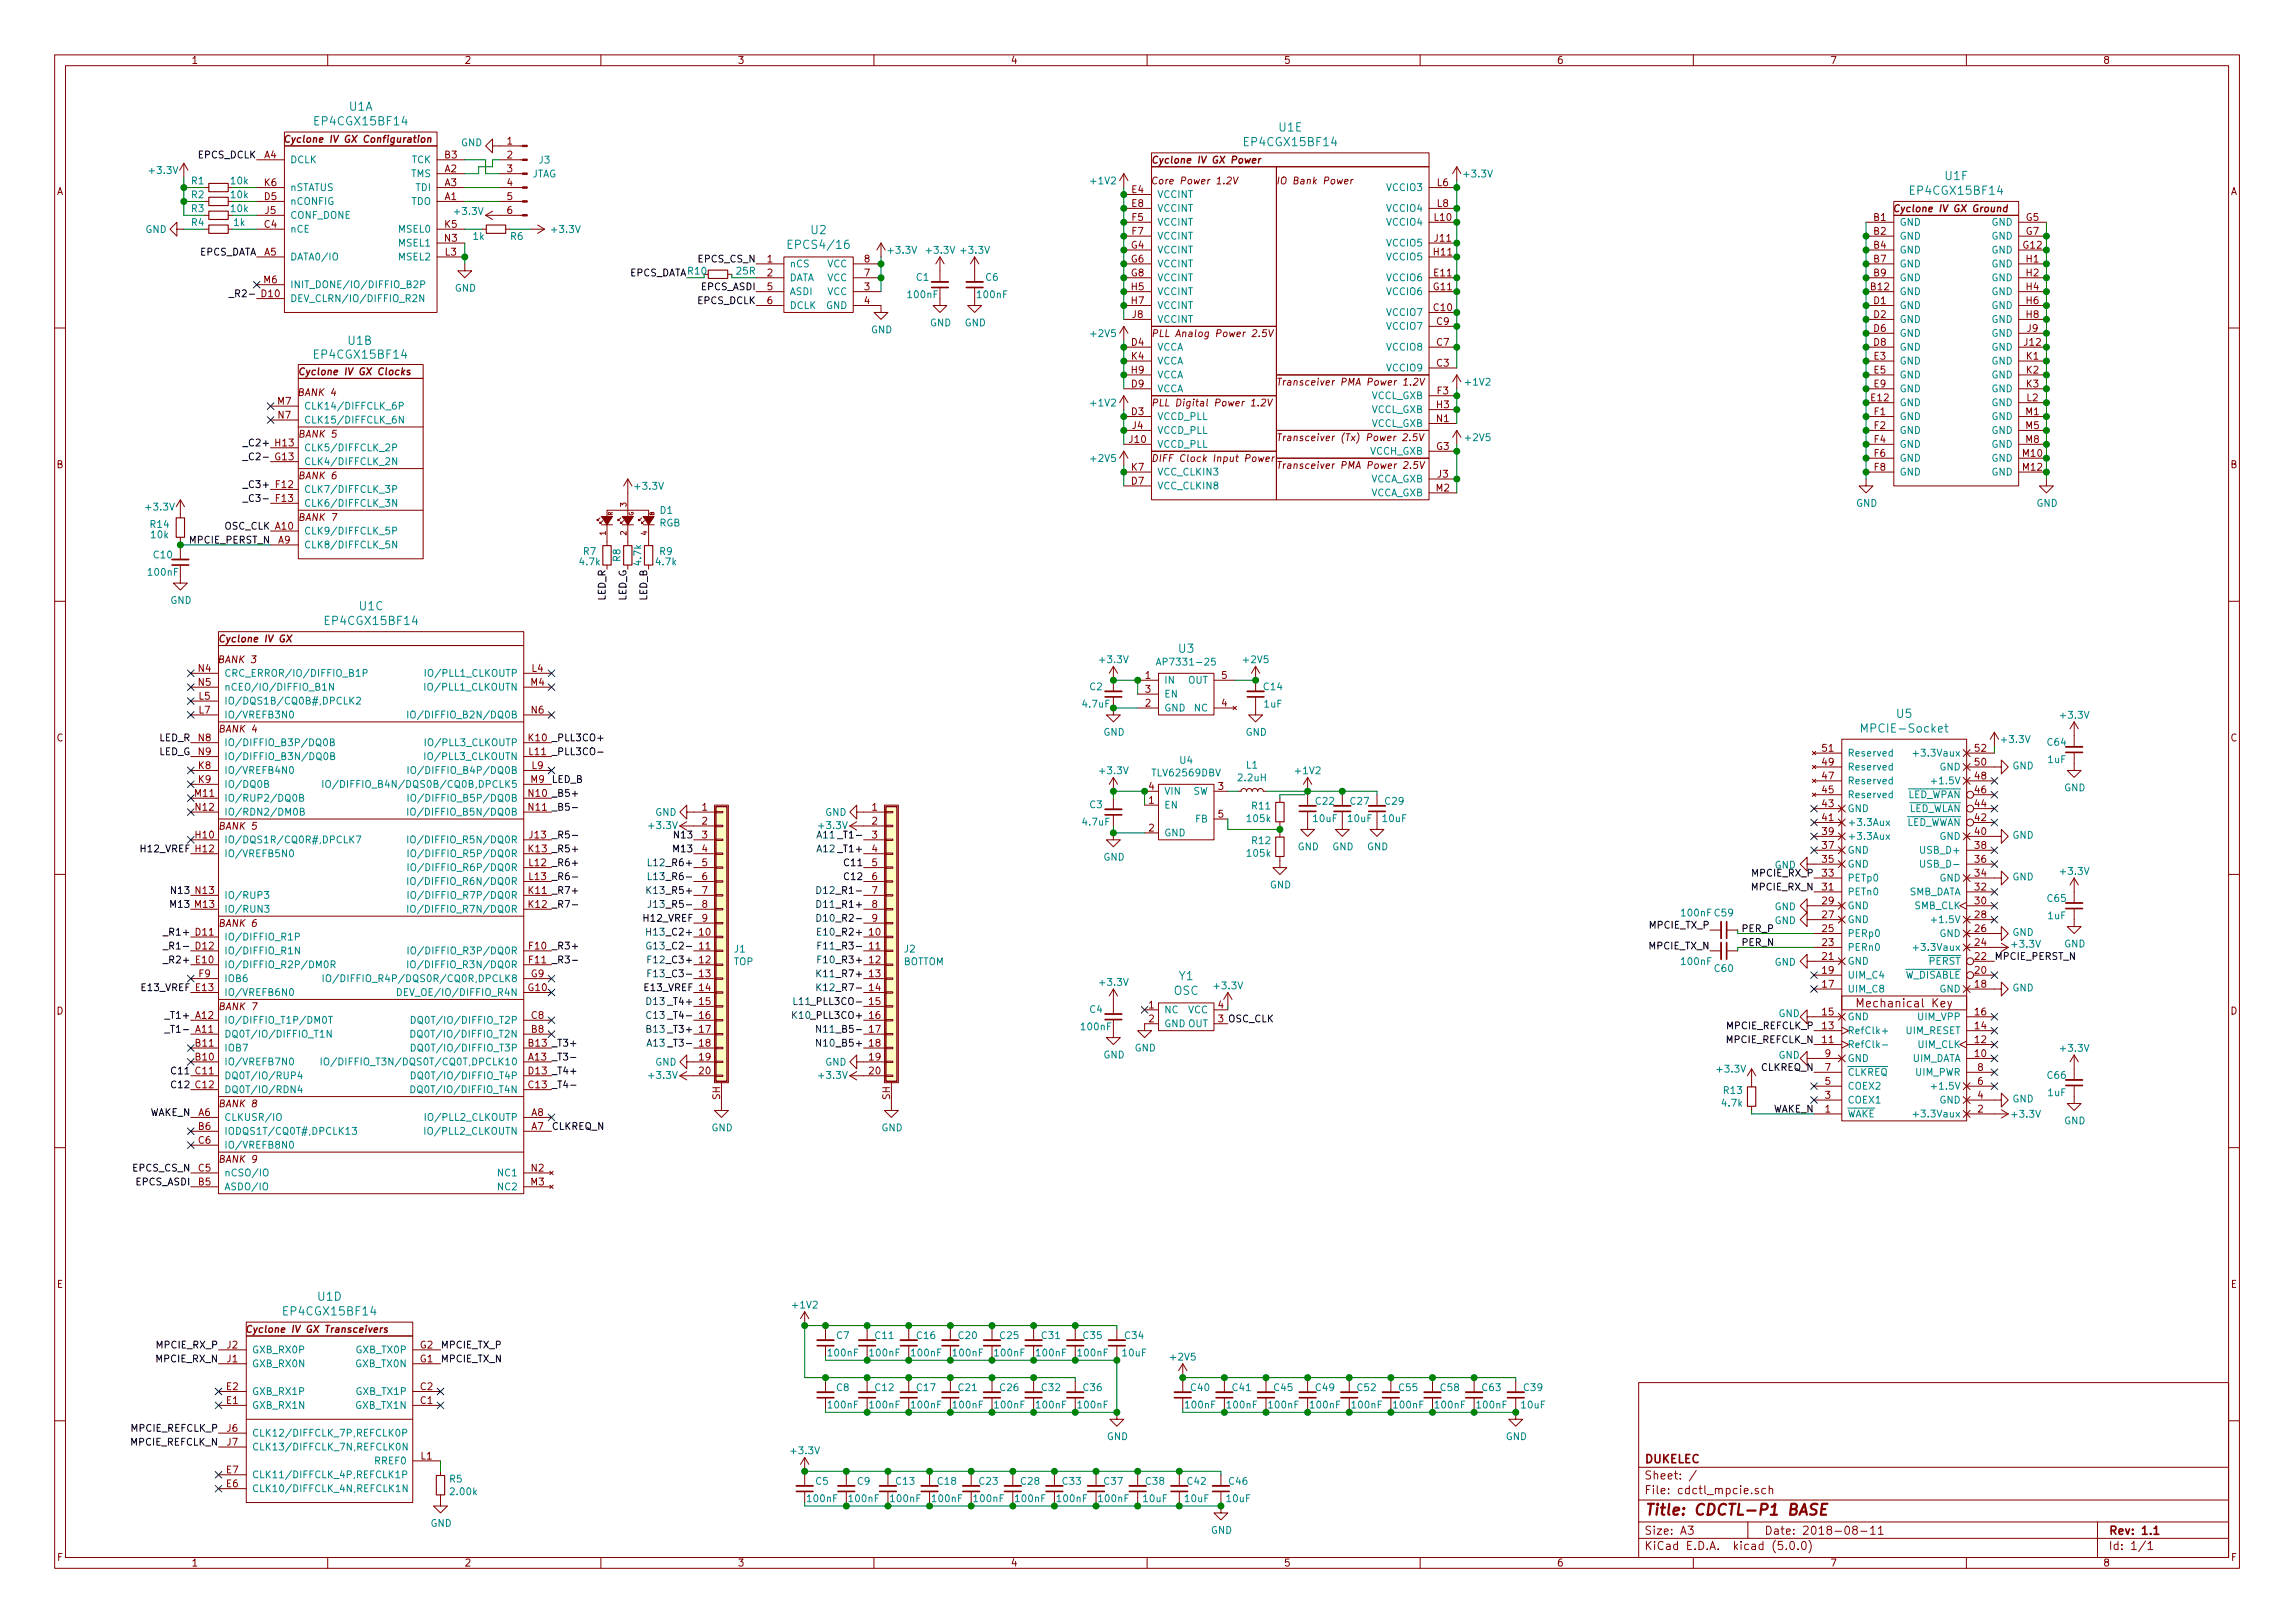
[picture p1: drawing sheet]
<svg xmlns="http://www.w3.org/2000/svg" width="420mm" height="297mm" viewBox="0 0 420 297" stroke-linecap="round" stroke-linejoin="round" font-family="sans-serif">
<defs><g id="words">
<text font-size="2.8" fill="#840000" x="301" y="277.3">Title: CDCTL-P1 BASE</text>
<g font-size="2.1" fill="#008484">
<text x="58" y="22.9">EP4CGX15BF14</text>
<text x="63.9" y="20.3">U1A</text>
<text x="228.1" y="26.8">EP4CGX15BF14</text>
<text x="234.2" y="24.1">U1E</text>
<text x="350.1" y="35.6">EP4CGX15BF14</text>
<text x="356.1" y="33">U1F</text>
<text x="144.9" y="45.6">EPCS4/16</text>
<text x="148.5" y="42.9">U2</text>
<text x="57.9" y="65.6">EP4CGX15BF14</text>
<text x="63.8" y="63.1">U1B</text>
<text x="65.8" y="111.7">U1C</text>
<text x="59.9" y="114.4">EP4CGX15BF14</text>
<text x="215.8" y="119.5">U3</text>
<text x="347.3" y="131.4">U5</text>
<text x="341.4" y="134.1">MPCIE-Socket</text>
<text x="215.9" y="179.4">Y1</text>
<text x="214.9" y="182.1">OSC</text>
<text x="58.2" y="238.1">U1D</text>
<text x="52.2" y="240.8">EP4CGX15BF14</text>
</g>
<g font-size="2.1" fill="#840000">
<text x="340.7" y="184.4">Mechanical Key</text>
<text x="301" y="267.8">DUKELEC</text>
<text x="301" y="273.5">File: cdctl_mpcie.sch</text>
<text x="301" y="270.8">Sheet: /</text>
<text x="301" y="280.9">Size: A3</text>
<text x="323" y="280.9">Date: 2018-08-11</text>
<text x="386" y="280.9">Rev: 1.1</text>
<text x="301" y="283.7">KiCad E.D.A. kicad (5.0.0)</text>
<text x="386" y="283.7">Id: 1/1</text>
</g>
<g font-size="1.8" fill="#840000">
<text x="35" y="11.7">1</text>
<text x="85" y="11.7">2</text>
<text x="135" y="11.7">3</text>
<text x="185" y="11.7">4</text>
<text x="235" y="11.7">5</text>
<text x="285" y="11.7">6</text>
<text x="335" y="11.7">7</text>
<text x="385" y="11.7">8</text>
<text x="48.4" y="29">A4</text>
<text x="53.6" y="26.1">Cyclone IV GX Configuration</text>
<text x="81.4" y="29">B3</text>
<text x="92.9" y="26.5">1</text>
<text x="92.9" y="29">2</text>
<text x="212" y="29.9">Cyclone IV GX Power</text>
<text x="10.4" y="35.7">A</text>
<text x="48.4" y="34.1">K6</text>
<text x="81.4" y="31.5">A2</text>
<text x="81.4" y="34.1">A3</text>
<text x="92.9" y="31.5">3</text>
<text x="92.9" y="34.1">4</text>
<text x="207.2" y="35.3">E4</text>
<text x="211.8" y="33.7">Core Power 1.2V</text>
<text x="234.6" y="33.7">IO Bank Power</text>
<text x="263.1" y="34.1">L6</text>
<text x="408.4" y="35.7">A</text>
<text x="48.4" y="41.7">C4</text>
<text x="48.4" y="36.6">D5</text>
<text x="48.6" y="39.2">J5</text>
<text x="81.4" y="36.6">A1</text>
<text x="81.4" y="41.7">K5</text>
<text x="92.9" y="36.6">5</text>
<text x="92.9" y="39.2">6</text>
<text x="207.2" y="37.9">E8</text>
<text x="207.3" y="40.4">F5</text>
<text x="262.6" y="40.4">L10</text>
<text x="263.1" y="37.9">L8</text>
<text x="343.1" y="40.4">B1</text>
<text x="347.8" y="38.8">Cyclone IV GX Ground</text>
<text x="370.9" y="40.4">G5</text>
<text x="48.4" y="46.8">A5</text>
<text x="81.4" y="44.2">N3</text>
<text x="81.5" y="46.8">L3</text>
<text x="207.1" y="45.5">G4</text>
<text x="207.3" y="43">F7</text>
<text x="262.5" y="46.8">H11</text>
<text x="262.7" y="44.2">J11</text>
<text x="343.1" y="43">B2</text>
<text x="343.1" y="45.5">B4</text>
<text x="370.4" y="45.5">G12</text>
<text x="370.9" y="43">G7</text>
<text x="48.3" y="51.9">M6</text>
<text x="140.5" y="48">1</text>
<text x="140.5" y="50.6">2</text>
<text x="140.5" y="53.1">5</text>
<text x="158.3" y="53.1">3</text>
<text x="158.3" y="50.6">7</text>
<text x="158.3" y="48">8</text>
<text x="207.1" y="48">G6</text>
<text x="207.1" y="50.6">G8</text>
<text x="207.2" y="53.1">H5</text>
<text x="262.5" y="53.1">G11</text>
<text x="262.6" y="50.6">E11</text>
<text x="342.5" y="53.1">B12</text>
<text x="343.1" y="48">B7</text>
<text x="343.1" y="50.6">B9</text>
<text x="371" y="48">H1</text>
<text x="371" y="50.6">H2</text>
<text x="371" y="53.1">H4</text>
<text x="140.5" y="55.7">6</text>
<text x="158.3" y="55.7">4</text>
<text x="207.2" y="55.7">H7</text>
<text x="207.3" y="58.2">J8</text>
<text x="262.5" y="56.9">C10</text>
<text x="263" y="59.5">C9</text>
<text x="343.1" y="55.7">D1</text>
<text x="343.1" y="58.2">D2</text>
<text x="371" y="55.7">H6</text>
<text x="371" y="58.2">H8</text>
<text x="207.2" y="63.3">D4</text>
<text x="207.2" y="65.8">K4</text>
<text x="212.2" y="61.7">PLL Analog Power 2.5V</text>
<text x="263" y="63.3">C7</text>
<text x="343.1" y="60.7">D6</text>
<text x="343.1" y="63.3">D8</text>
<text x="343.1" y="65.8">E3</text>
<text x="370.6" y="63.3">J12</text>
<text x="371" y="65.8">K1</text>
<text x="371.1" y="60.7">J9</text>
<text x="55.9" y="68.7">Cyclone IV GX Clocks</text>
<text x="207.2" y="70.9">D9</text>
<text x="207.2" y="68.4">H9</text>
<text x="235.2" y="70.6">Transceiver PMA Power 1.2V</text>
<text x="263" y="67.1">C3</text>
<text x="343.1" y="68.4">E5</text>
<text x="343.1" y="70.9">E9</text>
<text x="371" y="68.4">K2</text>
<text x="371" y="70.9">K3</text>
<text x="50.9" y="74.1">M7</text>
<text x="51" y="76.6">N7</text>
<text x="54.9" y="72.5">BANK 4</text>
<text x="207.2" y="76">D3</text>
<text x="212.4" y="74.4">PLL Digital Power 1.2V</text>
<text x="263" y="74.7">H3</text>
<text x="263" y="77.3">N1</text>
<text x="263.1" y="72.2">F3</text>
<text x="342.6" y="73.4">E12</text>
<text x="343.2" y="76">F1</text>
<text x="370.9" y="76">M1</text>
<text x="371.1" y="73.4">L2</text>
<text x="55" y="80.1">BANK 5</text>
<text x="206.8" y="81.1">J10</text>
<text x="207.3" y="78.5">J4</text>
<text x="235.5" y="80.7">Transceiver (Tx) Power 2.5V</text>
<text x="263" y="82.3">G3</text>
<text x="343.2" y="78.5">F2</text>
<text x="343.2" y="81.1">F4</text>
<text x="343.2" y="83.6">F6</text>
<text x="370.4" y="83.6">M10</text>
<text x="370.9" y="78.5">M5</text>
<text x="370.9" y="81.1">M8</text>
<text x="10.4" y="85.7">B</text>
<text x="55" y="87.7">BANK 6</text>
<text x="207.2" y="88.7">D7</text>
<text x="207.2" y="86.1">K7</text>
<text x="212.3" y="84.5">DIFF Clock Input Power</text>
<text x="235.2" y="85.8">Transceiver PMA Power 2.5V</text>
<text x="262.9" y="90">M2</text>
<text x="263.2" y="87.4">J3</text>
<text x="343.2" y="86.1">F8</text>
<text x="370.4" y="86.1">M12</text>
<text x="408.4" y="85.7">B</text>
<text x="55" y="95.3">BANK 7</text>
<text x="51" y="99.5">A9</text>
<text x="40.8" y="117.6">Cyclone IV GX</text>
<text x="36.3" y="123">N4</text>
<text x="36.3" y="125.5">N5</text>
<text x="40.3" y="121.4">BANK 3</text>
<text x="97.2" y="125.5">M4</text>
<text x="97.4" y="123">L4</text>
<text x="209.7" y="124.2">1</text>
<text x="223.7" y="124.2">5</text>
<text x="36.4" y="128.1">L5</text>
<text x="36.4" y="130.6">L7</text>
<text x="97.3" y="130.6">N6</text>
<text x="209.7" y="129.3">2</text>
<text x="209.7" y="126.8">3</text>
<text x="223.7" y="129.3">4</text>
<text x="10.4" y="135.7">C</text>
<text x="36.3" y="135.7">N8</text>
<text x="40.4" y="134.1">BANK 4</text>
<text x="333.7" y="137.6">51</text>
<text x="361.6" y="137.6">52</text>
<text x="408.4" y="135.7">C</text>
<text x="36.3" y="140.8">K8</text>
<text x="36.3" y="143.3">K9</text>
<text x="36.3" y="138.2">N9</text>
<text x="97.2" y="143.3">M9</text>
<text x="97.4" y="140.8">L9</text>
<text x="333.7" y="142.7">47</text>
<text x="333.7" y="140.1">49</text>
<text x="361.6" y="140.1">50</text>
<text x="361.6" y="142.7">48</text>
<text x="35.8" y="145.8">M11</text>
<text x="35.8" y="148.4">N12</text>
<text x="128.5" y="148.4">1</text>
<text x="159.7" y="148.4">1</text>
<text x="210.3" y="147.1">1</text>
<text x="210.3" y="144.6">4</text>
<text x="223" y="144.6">3</text>
<text x="223" y="149.6">5</text>
<text x="333.7" y="147.7">43</text>
<text x="333.7" y="145.2">45</text>
<text x="361.6" y="147.7">44</text>
<text x="361.6" y="145.2">46</text>
<text x="35.8" y="153.5">H10</text>
<text x="40.4" y="151.9">BANK 5</text>
<text x="128.5" y="150.9">2</text>
<text x="128.5" y="153.5">3</text>
<text x="128.5" y="156">4</text>
<text x="159.7" y="150.9">2</text>
<text x="159.7" y="153.5">3</text>
<text x="159.7" y="156">4</text>
<text x="210.3" y="152.2">2</text>
<text x="333.7" y="150.3">41</text>
<text x="333.7" y="155.4">37</text>
<text x="333.7" y="152.8">39</text>
<text x="361.6" y="152.8">40</text>
<text x="361.6" y="150.3">42</text>
<text x="361.6" y="155.4">38</text>
<text x="128.5" y="158.5">5</text>
<text x="128.5" y="161.1">6</text>
<text x="159.7" y="158.5">5</text>
<text x="159.7" y="161.1">6</text>
<text x="333.7" y="160.4">33</text>
<text x="333.7" y="157.9">35</text>
<text x="361.6" y="160.4">34</text>
<text x="361.6" y="157.9">36</text>
<text x="128.5" y="163.6">7</text>
<text x="128.5" y="166.2">8</text>
<text x="159.7" y="163.6">7</text>
<text x="159.7" y="166.2">8</text>
<text x="333.7" y="163">31</text>
<text x="333.7" y="165.5">29</text>
<text x="361.6" y="165.5">30</text>
<text x="361.6" y="163">32</text>
<text x="40.4" y="169.6">BANK 6</text>
<text x="128.5" y="168.7">9</text>
<text x="159.7" y="168.7">9</text>
<text x="333.7" y="173.1">23</text>
<text x="333.7" y="170.6">25</text>
<text x="333.7" y="168.1">27</text>
<text x="361.6" y="173.1">24</text>
<text x="361.6" y="170.6">26</text>
<text x="361.6" y="168.1">28</text>
<text x="36.4" y="178.9">F9</text>
<text x="97.3" y="178.9">G9</text>
<text x="333.7" y="175.7">21</text>
<text x="333.7" y="178.2">19</text>
<text x="361.6" y="178.2">20</text>
<text x="361.6" y="175.7">22</text>
<text x="10.4" y="185.7">D</text>
<text x="40.4" y="184.9">BANK 7</text>
<text x="96.7" y="181.4">G10</text>
<text x="159.2" y="183.9">15</text>
<text x="210.3" y="184.6">1</text>
<text x="223" y="184.6">4</text>
<text x="333.7" y="185.8">15</text>
<text x="333.7" y="180.8">17</text>
<text x="361.6" y="185.8">16</text>
<text x="361.6" y="180.8">18</text>
<text x="408.4" y="185.7">D</text>
<text x="35.8" y="191.6">B11</text>
<text x="97.3" y="189">B8</text>
<text x="97.3" y="186.5">C8</text>
<text x="159.2" y="186.5">16</text>
<text x="210.3" y="187.1">2</text>
<text x="223" y="187.1">3 OSC_CLK</text>
<text x="333.7" y="190.9">11</text>
<text x="333.7" y="188.4">13</text>
<text x="361.6" y="190.9">12</text>
<text x="361.6" y="188.4">14</text>
<text x="35.8" y="194.1">B10</text>
<text x="128.1" y="194.1">19</text>
<text x="128.1" y="196.6">20</text>
<text x="159.2" y="194.1">19</text>
<text x="159.2" y="196.6">20</text>
<text x="334.2" y="196">7</text>
<text x="334.2" y="193.5">9</text>
<text x="361.6" y="193.5">10</text>
<text x="362.1" y="196">8</text>
<text x="40.4" y="202.7">BANK 8</text>
<text x="131.8" y="201.3" transform="rotate(-90 131.8 201.3)">SH</text>
<text x="162.9" y="201.3" transform="rotate(-90 162.9 201.3)">SH</text>
<text x="334.2" y="203.6">1</text>
<text x="334.2" y="201.1">3</text>
<text x="334.2" y="198.5">5</text>
<text x="362.1" y="203.6">2</text>
<text x="362.1" y="201.1">4</text>
<text x="362.1" y="198.5">6</text>
<text x="36.3" y="204.3">A6</text>
<text x="36.3" y="206.8">B6</text>
<text x="36.3" y="209.3">C6</text>
<text x="97.3" y="206.8">A7</text>
<text x="97.3" y="204.3">A8</text>
<text x="36.3" y="214.4">C5</text>
<text x="40.4" y="212.8">BANK 9</text>
<text x="97.3" y="214.4">N2</text>
<text x="36.3" y="217">B5</text>
<text x="97.2" y="217">M3</text>
<text x="10.4" y="235.7">E</text>
<text x="408.4" y="235.7">E</text>
<text x="46.4" y="243.9">Cyclone IV GX Transceivers</text>
<text x="41.6" y="249.3">J1</text>
<text x="41.6" y="246.8">J2</text>
<text x="76.9" y="249.3">G1</text>
<text x="76.9" y="246.8">G2</text>
<text x="41.5" y="257">E1</text>
<text x="41.5" y="254.4">E2</text>
<text x="77" y="257">C1</text>
<text x="77" y="254.4">C2</text>
<text x="41.6" y="262">J6</text>
<text x="41.5" y="269.7">E7</text>
<text x="41.6" y="264.6">J7</text>
<text x="77.1" y="267.1">L1</text>
<text x="41.5" y="272.2">E6</text>
<text x="10.5" y="285.7">F</text>
<text x="35" y="286.7">1</text>
<text x="85" y="286.7">2</text>
<text x="135" y="286.7">3</text>
<text x="185" y="286.7">4</text>
<text x="235" y="286.7">5</text>
<text x="285" y="286.7">6</text>
<text x="335" y="286.7">7</text>
<text x="385" y="286.7">8</text>
<text x="408.5" y="285.7">F</text>
</g>
<g font-size="1.8">
<text x="36.3" y="29">EPCS_DCLK</text>
<text x="36.3" y="46.8">EPCS_DATA</text>
<text x="127.9" y="48">EPCS_CS_N</text>
<text x="128.4" y="53.1">EPCS_ASDI</text>
<text x="43.2" y="54.4">_R2- D10</text>
<text x="127.7" y="55.7">EPCS_DCLK</text>
<text x="45.3" y="81.7">_C2+ H13</text>
<text x="45.3" y="89.3">_C3+ F12</text>
<text x="45.7" y="84.2">_C2- G13</text>
<text x="45.7" y="91.9">_C3- F13</text>
<text x="34.8" y="99.5">MPCIE_PERST_N</text>
<text x="41.1" y="96.9">OSC_CLK A10</text>
<text x="110.9" y="110" transform="rotate(-90 110.9 110)">LED_R</text>
<text x="114.7" y="110.1" transform="rotate(-90 114.7 110.1)">LED_G</text>
<text x="118.5" y="110" transform="rotate(-90 118.5 110)">LED_B</text>
<text x="29.1" y="135.7">LED_R</text>
<text x="96.8" y="135.7">K10 _PLL3CO+</text>
<text x="29" y="138.2">LED_G</text>
<text x="96.9" y="138.2">L11 _PLL3CO-</text>
<text x="101" y="143.3">LED_B</text>
<text x="96.8" y="145.8">N10 _B5+</text>
<text x="96.8" y="148.4">N11 _B5-</text>
<text x="26" y="156">H12_VREF H12</text>
<text x="96.8" y="156">K13 _R5+</text>
<text x="97" y="153.5">J13 _R5-</text>
<text x="123.6" y="156">M13</text>
<text x="123.7" y="153.5">N13</text>
<text x="154.5" y="153.5">_T1-</text>
<text x="96.9" y="158.5">L12 _R6+</text>
<text x="96.9" y="161.1">L13 _R6-</text>
<text x="123.2" y="161.1">_R6-</text>
<text x="154.9" y="158.5">C11</text>
<text x="154.9" y="161.1">C12</text>
<text x="320.9" y="160.4">MPCIE_RX_P</text>
<text x="31.5" y="166.2">M13 M13</text>
<text x="31.7" y="163.6">N13 N13</text>
<text x="96.8" y="163.6">K11 _R7+</text>
<text x="96.8" y="166.2">K12 _R7-</text>
<text x="123.2" y="166.2">_R5-</text>
<text x="154.3" y="163.6">_R1-</text>
<text x="320.8" y="163">MPCIE_RX_N</text>
<text x="30.7" y="171.2">_R1+ D11</text>
<text x="31.1" y="173.8">_R1- D12</text>
<text x="96.9" y="173.8">F10 _R3+</text>
<text x="118.1" y="168.7">H12_VREF</text>
<text x="123.2" y="173.8">_C2- 11</text>
<text x="154.3" y="168.7">_R2-</text>
<text x="154.3" y="173.8">_R3- 11</text>
<text x="302" y="173.8">MPCIE_TX_N</text>
<text x="302.1" y="170">MPCIE_TX_P</text>
<text x="318.8" y="170.6">PER_P</text>
<text x="318.8" y="173.1">PER_N</text>
<text x="30.7" y="176.3">_R2+ E10</text>
<text x="96.9" y="176.3">F11 _R3-</text>
<text x="123.2" y="178.9">_C3- 13</text>
<text x="365.1" y="175.7">MPCIE_PERST_N</text>
<text x="26.1" y="181.4">E13_VREF E13</text>
<text x="118.2" y="181.4">E13_VREF 14</text>
<text x="154.3" y="181.4">_R7- 14</text>
<text x="30.8" y="186.5">_T1+ A12</text>
<text x="31.3" y="189">_T1- A11</text>
<text x="96.8" y="191.6">B13 _T3+</text>
<text x="123.4" y="191.6">_T3- 18</text>
<text x="123.4" y="186.5">_T4- 16</text>
<text x="154.3" y="189">_B5- 17</text>
<text x="316.1" y="190.9">MPCIE_REFCLK_N</text>
<text x="316.2" y="188.4">MPCIE_REFCLK_P</text>
<text x="31.7" y="196.6">C11 C11</text>
<text x="96.8" y="194.1">A13 _T3-</text>
<text x="96.8" y="196.6">D13 _T4+</text>
<text x="322.4" y="196">CLKREQ_N</text>
<text x="31.7" y="199.2">C12 C12</text>
<text x="96.8" y="199.2">C13 _T4-</text>
<text x="324.4" y="203.6">WAKE_N</text>
<text x="27.3" y="204.3">WAKE_N</text>
<text x="101" y="206.8">CLKREQ_N</text>
<text x="24.4" y="214.4">EPCS_CS_N</text>
<text x="24.9" y="217">EPCS_ASDI</text>
<text x="28.7" y="249.3">MPCIE_RX_N</text>
<text x="28.8" y="246.8">MPCIE_RX_P</text>
<text x="80.6" y="246.8">MPCIE_TX_P</text>
<text x="80.6" y="249.3">MPCIE_TX_N</text>
<text x="24.1" y="262">MPCIE_REFCLK_P</text>
<text x="24" y="264.6">MPCIE_REFCLK_N</text>
</g>
<g font-size="1.8" fill="#008484">
<text x="53.1" y="29.9">DCLK</text>
<text x="75.4" y="29.9">TCK</text>
<text x="84.4" y="26.8">GND</text>
<text x="98.7" y="29.9">J3</text>
<text x="27.5" y="31.8">+3.3V</text>
<text x="35.1" y="33.7">R1</text>
<text x="42.3" y="33.7">10k</text>
<text x="53.1" y="35">nSTATUS</text>
<text x="75.3" y="32.4">TMS</text>
<text x="76.1" y="35">TDI</text>
<text x="97.3" y="32.5">JTAG</text>
<text x="199.8" y="33.7">+1V2</text>
<text x="254" y="35">VCCIO3</text>
<text x="268.2" y="32.5">+3.3V</text>
<text x="35.1" y="36.3">R2</text>
<text x="35.1" y="38.8">R3</text>
<text x="35.1" y="41.4">R4</text>
<text x="42.3" y="36.3">10k</text>
<text x="42.3" y="38.8">10k</text>
<text x="42.8" y="41.4">1k</text>
<text x="53.1" y="37.5">nCONFIG</text>
<text x="53.1" y="40">CONF_DONE</text>
<text x="75.3" y="37.5">TDO</text>
<text x="83.4" y="39.3">+3.3V</text>
<text x="211.8" y="36.2">VCCINT</text>
<text x="211.8" y="38.8">VCCINT</text>
<text x="211.8" y="41.3">VCCINT</text>
<text x="254" y="41.3">VCCIO4</text>
<text x="254" y="38.8">VCCIO4</text>
<text x="347.7" y="41.3">GND</text>
<text x="364.6" y="41.3">GND</text>
<text x="26.6" y="42.6">GND</text>
<text x="53.1" y="47.7">DATA0/IO</text>
<text x="53.1" y="42.6">nCE</text>
<text x="73.1" y="42.6">MSEL0</text>
<text x="73.1" y="47.7">MSEL2</text>
<text x="73.1" y="45.1">MSEL1</text>
<text x="86.7" y="43.9">1k</text>
<text x="93.5" y="43.9">R6</text>
<text x="101.2" y="42.6">+3.3V</text>
<text x="162.8" y="46.4">+3.3V</text>
<text x="169.7" y="46.4">+3.3V</text>
<text x="176.1" y="46.4">+3.3V</text>
<text x="211.8" y="43.9">VCCINT</text>
<text x="211.8" y="46.4">VCCINT</text>
<text x="254" y="47.7">VCCIO5</text>
<text x="254" y="45.1">VCCIO5</text>
<text x="347.7" y="43.9">GND</text>
<text x="347.7" y="46.4">GND</text>
<text x="364.6" y="46.4">GND</text>
<text x="364.6" y="43.9">GND</text>
<text x="53.1" y="52.7">INIT_DONE/IO/DIFFIO_B2P</text>
<text x="83.3" y="53.4">GND</text>
<text x="134.9" y="50.3">25R</text>
<text x="144.5" y="48.9">nCS</text>
<text x="144.5" y="51.5">DATA</text>
<text x="151.5" y="51.5">VCC</text>
<text x="151.5" y="48.9">VCC</text>
<text x="167.8" y="51.4">C1</text>
<text x="180.5" y="51.4">C6</text>
<text x="211.8" y="48.9">VCCINT</text>
<text x="211.8" y="51.5">VCCINT</text>
<text x="254" y="51.5">VCCIO6</text>
<text x="347.7" y="48.9">GND</text>
<text x="347.7" y="51.5">GND</text>
<text x="364.6" y="48.9">GND</text>
<text x="364.6" y="51.5">GND</text>
<text x="53.1" y="55.3">DEV_CLRN/IO/DIFFIO_R2N</text>
<text x="144.5" y="54">ASDI</text>
<text x="144.5" y="56.6">DCLK</text>
<text x="151.3" y="56.6">GND</text>
<text x="151.5" y="54">VCC</text>
<text x="166.3" y="54.6">100nF</text>
<text x="170.3" y="59.7">GND</text>
<text x="176.6" y="59.7">GND</text>
<text x="179.1" y="54.6">100nF</text>
<text x="211.8" y="54">VCCINT</text>
<text x="211.8" y="56.6">VCCINT</text>
<text x="211.8" y="59.1">VCCINT</text>
<text x="254" y="57.8">VCCIO7</text>
<text x="254" y="54">VCCIO6</text>
<text x="347.7" y="54">GND</text>
<text x="347.7" y="56.6">GND</text>
<text x="347.7" y="59.1">GND</text>
<text x="364.6" y="54">GND</text>
<text x="364.6" y="56.6">GND</text>
<text x="364.6" y="59.1">GND</text>
<text x="159.5" y="61">GND</text>
<text x="199.8" y="61.7">+2V5</text>
<text x="211.8" y="64.2">VCCA</text>
<text x="254" y="64.2">VCCIO8</text>
<text x="254" y="60.4">VCCIO7</text>
<text x="347.7" y="61.6">GND</text>
<text x="347.7" y="64.2">GND</text>
<text x="364.6" y="64.2">GND</text>
<text x="364.6" y="61.6">GND</text>
<text x="211.8" y="71.8">VCCA</text>
<text x="211.8" y="69.3">VCCA</text>
<text x="211.8" y="66.7">VCCA</text>
<text x="254" y="68">VCCIO9</text>
<text x="268.4" y="70.6">+1V2</text>
<text x="347.7" y="66.7">GND</text>
<text x="347.7" y="69.3">GND</text>
<text x="347.7" y="71.8">GND</text>
<text x="364.6" y="66.7">GND</text>
<text x="364.6" y="69.3">GND</text>
<text x="364.6" y="71.8">GND</text>
<text x="55.6" y="75">CLK14/DIFFCLK_6P</text>
<text x="55.6" y="77.5">CLK15/DIFFCLK_6N</text>
<text x="199.8" y="74.4">+1V2</text>
<text x="211.8" y="76.9">VCCD_PLL</text>
<text x="251" y="73.1">VCCL_GXB</text>
<text x="251" y="75.6">VCCL_GXB</text>
<text x="347.7" y="74.3">GND</text>
<text x="347.7" y="76.9">GND</text>
<text x="364.6" y="74.3">GND</text>
<text x="364.6" y="76.9">GND</text>
<text x="55.6" y="82.6">CLK5/DIFFCLK_2P</text>
<text x="211.8" y="82">VCCD_PLL</text>
<text x="211.8" y="79.4">VCCD_PLL</text>
<text x="250.8" y="83.2">VCCH_GXB</text>
<text x="251" y="78.1">VCCL_GXB</text>
<text x="268.4" y="80.7">+2V5</text>
<text x="347.7" y="79.4">GND</text>
<text x="347.7" y="82">GND</text>
<text x="364.6" y="79.4">GND</text>
<text x="364.6" y="82">GND</text>
<text x="55.6" y="85.1">CLK4/DIFFCLK_2N</text>
<text x="116.4" y="89.6">+3.3V</text>
<text x="199.8" y="84.5">+2V5</text>
<text x="211.8" y="89.6">VCC_CLKIN8</text>
<text x="211.8" y="87">VCC_CLKIN3</text>
<text x="250.8" y="88.3">VCCA_GXB</text>
<text x="347.7" y="84.5">GND</text>
<text x="347.7" y="87">GND</text>
<text x="364.6" y="84.5">GND</text>
<text x="364.6" y="87">GND</text>
<text x="26.9" y="93.4">+3.3V</text>
<text x="55.6" y="90.2">CLK7/DIFFCLK_3P</text>
<text x="55.6" y="92.7">CLK6/DIFFCLK_3N</text>
<text x="120.9" y="94">D1</text>
<text x="250.8" y="90.8">VCCA_GXB</text>
<text x="339.8" y="92.7">GND</text>
<text x="372.8" y="92.7">GND</text>
<text x="27.6" y="96.6">R14</text>
<text x="27.7" y="98.5">10k</text>
<text x="55.6" y="97.8">CLK9/DIFFCLK_5P</text>
<text x="55.6" y="100.4">CLK8/DIFFCLK_5N</text>
<text x="106.8" y="101.6">R7</text>
<text x="120.7" y="96.4">RGB</text>
<text x="120.8" y="101.6">R9</text>
<text x="27.3" y="105.4">100nF</text>
<text x="28.2" y="102.2">C10</text>
<text x="106.2" y="103.5">4.7k</text>
<text x="113.6" y="102.8" transform="rotate(-90 113.6 102.8)">R8</text>
<text x="117.4" y="103.4" transform="rotate(-90 117.4 103.4)">4.7k</text>
<text x="120.2" y="103.5">4.7k</text>
<text x="31.2" y="110.5">GND</text>
<text x="41" y="123.9">CRC_ERROR/IO/DIFFIO_B1P</text>
<text x="78.7" y="123.9">IO/PLL1_CLKOUTP</text>
<text x="201.5" y="121.4">+3.3V</text>
<text x="212.7" y="121.8">AP7331-25</text>
<text x="213.1" y="125.1">IN</text>
<text x="217.5" y="125.1">OUT</text>
<text x="227.8" y="121.4">+2V5</text>
<text x="41" y="128.9">IO/DQS1B/CQ0B#,DPCLK2</text>
<text x="41" y="131.5">IO/VREFB3N0</text>
<text x="41" y="126.4">nCEO/IO/DIFFIO_B1N</text>
<text x="76.8" y="131.5">IO/DIFFIO_B2N/DQ0B</text>
<text x="78.6" y="126.4">IO/PLL1_CLKOUTN</text>
<text x="198.3" y="129.5">4.7uF</text>
<text x="199.5" y="126.3">C2</text>
<text x="213.1" y="130.2">GND</text>
<text x="213.1" y="127.7">EN</text>
<text x="218.7" y="130.2">NC</text>
<text x="231.4" y="126.3">C14</text>
<text x="231.5" y="129.5">1uF</text>
<text x="377.4" y="131.5">+3.3V</text>
<text x="41" y="136.6">IO/DIFFIO_B3P/DQ0B</text>
<text x="78.7" y="136.6">IO/PLL3_CLKOUTP</text>
<text x="202" y="134.7">GND</text>
<text x="228" y="134.7">GND</text>
<text x="366.6" y="136">+3.3V</text>
<text x="374.9" y="136.5">C64</text>
<text x="41" y="141.6">IO/VREFB4N0</text>
<text x="41" y="139.1">IO/DIFFIO_B3N/DQ0B</text>
<text x="76.9" y="141.6">IO/DIFFIO_B4P/DQ0B</text>
<text x="78.6" y="139.1">IO/PLL3_CLKOUTN</text>
<text x="201.5" y="141.7">+3.3V</text>
<text x="211.2" y="142.1">TLV62569DBV</text>
<text x="216.1" y="139.8">U4</text>
<text x="226.8" y="143">2.2uH</text>
<text x="228.2" y="140.7">L1</text>
<text x="237.3" y="141.7">+1V2</text>
<text x="338.2" y="138.5">Reserved</text>
<text x="338.2" y="143.5">Reserved</text>
<text x="338.2" y="141">Reserved</text>
<text x="351.3" y="138.5">+3.3Vaux</text>
<text x="354.4" y="143.5">+1.5V</text>
<text x="355.1" y="141">GND</text>
<text x="368.4" y="140.8">GND</text>
<text x="375" y="139.7">1uF</text>
<text x="41" y="144.2">IO/DQ0B</text>
<text x="41" y="146.7">IO/RUP2/DQ0B</text>
<text x="41" y="149.3">IO/RDN2/DM0B</text>
<text x="62.6" y="144.2">IO/DIFFIO_B4N/DQS0B/CQ0B,DPCLK5</text>
<text x="76.8" y="149.3">IO/DIFFIO_B5N/DQ0B</text>
<text x="76.9" y="146.7">IO/DIFFIO_B5P/DQ0B</text>
<text x="120" y="149.3">GND</text>
<text x="151.1" y="149.3">GND</text>
<text x="199.5" y="147.9">C3</text>
<text x="213.1" y="148">EN</text>
<text x="213.1" y="145.5">VIN</text>
<text x="218.4" y="145.5">SW</text>
<text x="229.3" y="148.1">R11</text>
<text x="240.9" y="147.3">C22</text>
<text x="247.3" y="147.3">C27</text>
<text x="253.6" y="147.3">C29</text>
<text x="338.2" y="148.6">GND</text>
<text x="338.2" y="146.1">Reserved</text>
<text x="349.1" y="146.1">LED_WPAN</text>
<text x="349.2" y="148.6">LED_WLAN</text>
<text x="377.9" y="144.8">GND</text>
<text x="41" y="154.3">IO/DQS1R/CQ0R#,DPCLK7</text>
<text x="76.8" y="154.3">IO/DIFFIO_R5N/DQ0R</text>
<text x="118.9" y="151.7">+3.3V</text>
<text x="150.1" y="151.7">+3.3V</text>
<text x="198.3" y="151.1">4.7uF</text>
<text x="213.1" y="153.1">GND</text>
<text x="218.9" y="150.5">FB</text>
<text x="228.4" y="150.5">105k</text>
<text x="229.3" y="154.5">R12</text>
<text x="237.6" y="155.6">GND</text>
<text x="240.5" y="150.5">10uF</text>
<text x="243.9" y="155.6">GND</text>
<text x="246.9" y="150.5">10uF</text>
<text x="250.3" y="155.6">GND</text>
<text x="253.2" y="150.5">10uF</text>
<text x="338.2" y="151.2">+3.3Aux</text>
<text x="338.2" y="153.7">+3.3Aux</text>
<text x="348.6" y="151.2">LED_WWAN</text>
<text x="355.1" y="153.7">GND</text>
<text x="368.4" y="153.5">GND</text>
<text x="41" y="156.9">IO/VREFB5N0</text>
<text x="76.8" y="162">IO/DIFFIO_R6N/DQ0R</text>
<text x="76.9" y="156.9">IO/DIFFIO_R5P/DQ0R</text>
<text x="76.9" y="159.4">IO/DIFFIO_R6P/DQ0R</text>
<text x="202" y="157.5">GND</text>
<text x="228.4" y="156.8">105k</text>
<text x="324.9" y="159">GND</text>
<text x="338.2" y="161.3">PETp0</text>
<text x="338.2" y="158.8">GND</text>
<text x="338.2" y="156.2">GND</text>
<text x="352" y="156.2">USB_D+</text>
<text x="352.5" y="158.8">USB_D-</text>
<text x="355.1" y="161.3">GND</text>
<text x="368.4" y="161.1">GND</text>
<text x="377.4" y="160.1">+3.3V</text>
<text x="41" y="167">IO/RUN3</text>
<text x="41" y="164.5">IO/RUP3</text>
<text x="76.8" y="167">IO/DIFFIO_R7N/DQ0R</text>
<text x="76.9" y="164.5">IO/DIFFIO_R7P/DQ0R</text>
<text x="232.5" y="162.6">GND</text>
<text x="308" y="167.7">100nF C59</text>
<text x="324.9" y="166.6">GND</text>
<text x="338.2" y="163.9">PETn0</text>
<text x="338.2" y="166.4">GND</text>
<text x="349.2" y="163.9">SMB_DATA</text>
<text x="350.5" y="166.4">SMB_CLK</text>
<text x="374.9" y="165.1">C65</text>
<text x="41" y="172.1">IO/DIFFIO_R1P</text>
<text x="324.9" y="169.1">GND</text>
<text x="338.2" y="171.5">PERp0</text>
<text x="338.2" y="168.9">GND</text>
<text x="354.4" y="168.9">+1.5V</text>
<text x="355.1" y="171.5">GND</text>
<text x="368.4" y="171.3">GND</text>
<text x="368.5" y="173.4">+3.3V</text>
<text x="375" y="168.2">1uF</text>
<text x="377.9" y="173.4">GND</text>
<text x="41" y="174.7">IO/DIFFIO_R1N</text>
<text x="41" y="177.2">IO/DIFFIO_R2P/DM0R</text>
<text x="41" y="179.7">IOB6</text>
<text x="62.7" y="179.7">IO/DIFFIO_R4P/DQS0R/CQ0R,DPCLK8</text>
<text x="76.8" y="177.2">IO/DIFFIO_R3N/DQ0R</text>
<text x="76.9" y="174.7">IO/DIFFIO_R3P/DQ0R</text>
<text x="134.3" y="176.6">TOP</text>
<text x="134.5" y="174.3">J1</text>
<text x="165.3" y="176.6">BOTTOM</text>
<text x="165.6" y="174.3">J2</text>
<text x="308" y="176.6">100nF</text>
<text x="314" y="177.9">C60</text>
<text x="324.9" y="176.7">GND</text>
<text x="338.2" y="176.6">GND</text>
<text x="338.2" y="174">PERn0</text>
<text x="338.2" y="179.1">UIM_C4</text>
<text x="348.6" y="179.1">W_DISABLE</text>
<text x="351.3" y="174">+3.3Vaux</text>
<text x="353.1" y="176.6">PERST</text>
<text x="41" y="182.3">IO/VREFB6N0</text>
<text x="74.5" y="182.3">DEV_OE/IO/DIFFIO_R4N</text>
<text x="199.5" y="185.4">C4</text>
<text x="201.5" y="180.4">+3.3V</text>
<text x="213.1" y="185.5">NC</text>
<text x="217.5" y="185.5">VCC</text>
<text x="222.5" y="181.1">+3.3V</text>
<text x="338.2" y="181.6">UIM_C8</text>
<text x="355.1" y="181.6">GND</text>
<text x="368.4" y="181.4">GND</text>
<text x="41" y="189.9">DQ0T/IO/DIFFIO_T1N</text>
<text x="41" y="187.4">IO/DIFFIO_T1P/DM0T</text>
<text x="77.2" y="189.9">DQ0T/IO/DIFFIO_T2N</text>
<text x="77.3" y="187.4">DQ0T/IO/DIFFIO_T2P</text>
<text x="198.1" y="188.6">100nF</text>
<text x="213.1" y="188">GND OUT</text>
<text x="325.6" y="186.1">GND</text>
<text x="338.2" y="191.8">RefClk-</text>
<text x="338.2" y="189.3">RefClk+</text>
<text x="338.2" y="186.7">GND</text>
<text x="348.9" y="189.3">UIM_RESET</text>
<text x="351.2" y="191.8">UIM_CLK</text>
<text x="351.3" y="186.7">UIM_VPP</text>
<text x="41" y="195">IO/VREFB7N0</text>
<text x="41" y="192.4">IOB7</text>
<text x="41" y="197.5">DQ0T/IO/RUP4</text>
<text x="62.2" y="195">IO/DIFFIO_T3N/DQS0T/CQ0T,DPCLK10</text>
<text x="77.3" y="192.4">DQ0T/IO/DIFFIO_T3P</text>
<text x="77.3" y="197.5">DQ0T/IO/DIFFIO_T4P</text>
<text x="118.9" y="197.4">+3.3V</text>
<text x="120" y="195">GND</text>
<text x="150.1" y="197.4">+3.3V</text>
<text x="151.1" y="195">GND</text>
<text x="202" y="193.7">GND</text>
<text x="207.7" y="192.4">GND</text>
<text x="314.5" y="196.3">+3.3V</text>
<text x="325.6" y="193.8">GND</text>
<text x="338.2" y="196.9">CLKREQ</text>
<text x="338.2" y="194.3">GND</text>
<text x="349.9" y="194.3">UIM_DATA</text>
<text x="350.7" y="196.9">UIM_PWR</text>
<text x="374.9" y="197.4">C66</text>
<text x="377.4" y="192.5">+3.3V</text>
<text x="41" y="200.1">DQ0T/IO/RDN4</text>
<text x="77.2" y="200.1">DQ0T/IO/DIFFIO_T4N</text>
<text x="315.3" y="202.5">4.7k</text>
<text x="315.6" y="200.2">R13</text>
<text x="338.2" y="202">COEX1</text>
<text x="338.2" y="199.4">COEX2</text>
<text x="354.4" y="199.4">+1.5V</text>
<text x="355.1" y="202">GND</text>
<text x="368.4" y="201.8">GND</text>
<text x="375" y="200.6">1uF</text>
<text x="41" y="205.1">CLKUSR/IO</text>
<text x="41" y="207.7">IODQS1T/CQ0T#,DPCLK13</text>
<text x="78.6" y="207.7">IO/PLL2_CLKOUTN</text>
<text x="78.7" y="205.1">IO/PLL2_CLKOUTP</text>
<text x="130.3" y="207">GND</text>
<text x="161.4" y="207">GND</text>
<text x="338.2" y="204.5">WAKE</text>
<text x="351.3" y="204.5">+3.3Vaux</text>
<text x="368.5" y="204.6">+3.3V</text>
<text x="377.9" y="205.8">GND</text>
<text x="41" y="215.3">nCSO/IO</text>
<text x="41" y="210.2">IO/VREFB8N0</text>
<text x="91.3" y="215.3">NC1</text>
<text x="41" y="217.8">ASDO/IO</text>
<text x="91.3" y="217.8">NC2</text>
<text x="145.2" y="239.5">+1V2</text>
<text x="153.2" y="245.1">C7</text>
<text x="160.3" y="245.1">C11</text>
<text x="167.9" y="245.1">C16</text>
<text x="175.5" y="245.1">C20</text>
<text x="183.2" y="245.1">C25</text>
<text x="190.8" y="245.1">C31</text>
<text x="198.4" y="245.1">C35</text>
<text x="206" y="245.1">C34</text>
<text x="46.1" y="250.2">GXB_RX0N</text>
<text x="46.1" y="247.7">GXB_RX0P</text>
<text x="65.2" y="250.2">GXB_TX0N</text>
<text x="65.3" y="247.7">GXB_TX0P</text>
<text x="151.8" y="248.2">100nF</text>
<text x="159.4" y="248.2">100nF</text>
<text x="167" y="248.2">100nF</text>
<text x="174.6" y="248.2">100nF</text>
<text x="182.2" y="248.2">100nF</text>
<text x="189.9" y="248.2">100nF</text>
<text x="197.5" y="248.2">100nF</text>
<text x="205.6" y="248.2">10uF</text>
<text x="214.5" y="249">+2V5</text>
<text x="46.1" y="257.8">GXB_RX1N</text>
<text x="46.1" y="255.3">GXB_RX1P</text>
<text x="65.2" y="257.8">GXB_TX1N</text>
<text x="65.3" y="255.3">GXB_TX1P</text>
<text x="151.8" y="257.8">100nF</text>
<text x="153.2" y="254.6">C8</text>
<text x="159.4" y="257.8">100nF</text>
<text x="160.3" y="254.6">C12</text>
<text x="167" y="257.8">100nF</text>
<text x="167.9" y="254.6">C17</text>
<text x="174.6" y="257.8">100nF</text>
<text x="175.5" y="254.6">C21</text>
<text x="182.2" y="257.8">100nF</text>
<text x="183.2" y="254.6">C26</text>
<text x="189.9" y="257.8">100nF</text>
<text x="190.8" y="254.6">C32</text>
<text x="197.5" y="257.8">100nF</text>
<text x="198.4" y="254.6">C36</text>
<text x="217.2" y="257.8">100nF</text>
<text x="218.1" y="254.6">C40</text>
<text x="224.8" y="257.8">100nF</text>
<text x="225.7" y="254.6">C41</text>
<text x="232.4" y="257.8">100nF</text>
<text x="233.3" y="254.6">C45</text>
<text x="240" y="257.8">100nF</text>
<text x="240.9" y="254.6">C49</text>
<text x="247.6" y="257.8">100nF</text>
<text x="248.6" y="254.6">C52</text>
<text x="255.3" y="257.8">100nF</text>
<text x="256.2" y="254.6">C55</text>
<text x="262.9" y="257.8">100nF</text>
<text x="263.8" y="254.6">C58</text>
<text x="270.5" y="257.8">100nF</text>
<text x="271.4" y="254.6">C63</text>
<text x="278.6" y="257.8">10uF</text>
<text x="279" y="254.6">C39</text>
<text x="46.1" y="262.9">CLK12/DIFFCLK_7P,REFCLK0P</text>
<text x="202.6" y="263.6">GND</text>
<text x="275.7" y="263.6">GND</text>
<text x="46.1" y="265.5">CLK13/DIFFCLK_7N,REFCLK0N</text>
<text x="68.8" y="268">RREF0</text>
<text x="145" y="266.2">+3.3V</text>
<text x="46.1" y="273.1">CLK10/DIFFCLK_4N,REFCLK1N</text>
<text x="46.1" y="270.5">CLK11/DIFFCLK_4P,REFCLK1P</text>
<text x="82.3" y="271.3">R5</text>
<text x="82.6" y="273.6">2.00k</text>
<text x="148" y="274.9">100nF</text>
<text x="149.4" y="271.7">C5</text>
<text x="155.6" y="274.9">100nF</text>
<text x="157" y="271.7">C9</text>
<text x="163.2" y="274.9">100nF</text>
<text x="164.1" y="271.7">C13</text>
<text x="170.8" y="274.9">100nF</text>
<text x="171.7" y="271.7">C18</text>
<text x="178.4" y="274.9">100nF</text>
<text x="179.3" y="271.7">C23</text>
<text x="186.1" y="274.9">100nF</text>
<text x="187" y="271.7">C28</text>
<text x="193.7" y="274.9">100nF</text>
<text x="194.6" y="271.7">C33</text>
<text x="201.3" y="274.9">100nF</text>
<text x="202.2" y="271.7">C37</text>
<text x="209.4" y="274.9">10uF</text>
<text x="209.8" y="271.7">C38</text>
<text x="217" y="274.9">10uF</text>
<text x="217.4" y="271.7">C42</text>
<text x="224.6" y="274.9">10uF</text>
<text x="225.1" y="271.7">C46</text>
<text x="78.8" y="279.4">GND</text>
<text x="221.7" y="280.7">GND</text>
</g>
<text font-size="1.8" fill="#008400" x="115" y="50.6">EPCS_DATA R10</text>
<g font-size="1.8" fill="#0000c2">
<text x="149.8" y="153.5">A11</text>
<text x="149.8" y="156">A12 _T1+</text>
<text x="118.9" y="158.5">L12 _R6+</text>
<text x="118.9" y="161.1">L13</text>
<text x="118.7" y="163.6">K13 _R5+</text>
<text x="119" y="166.2">J13</text>
<text x="149.8" y="163.6">D12</text>
<text x="149.8" y="166.2">D11 _R1+</text>
<text x="118.6" y="173.8">G13</text>
<text x="118.7" y="171.2">H13 _C2+ 10</text>
<text x="149.8" y="168.7">D10</text>
<text x="149.9" y="171.2">E10 _R2+ 10</text>
<text x="150" y="173.8">F11</text>
<text x="118.9" y="176.3">F12 _C3+ 12</text>
<text x="118.9" y="178.9">F13</text>
<text x="149.8" y="178.9">K11 _R7+ 13</text>
<text x="150" y="176.3">F10 _R3+ 12</text>
<text x="118.7" y="183.9">D13 _T4+ 15</text>
<text x="145.5" y="183.9">L11 _PLL3CO-</text>
<text x="149.8" y="181.4">K12</text>
<text x="118.7" y="186.5">C13</text>
<text x="118.7" y="189">B13 _T3+ 17</text>
<text x="118.7" y="191.6">A13</text>
<text x="145.3" y="186.5">K10 _PLL3CO+</text>
<text x="149.8" y="189">N11</text>
<text x="149.8" y="191.6">N10 _B5+ 18</text>
</g>
<g font-size="1.4" fill="#840000">
<text x="114.7" y="92.7" transform="rotate(-90 114.7 92.7)">3</text>
<text x="110.9" y="98" transform="rotate(-90 110.9 98)">1</text>
<text x="114.7" y="98" transform="rotate(-90 114.7 98)">2</text>
<text x="118.5" y="98" transform="rotate(-90 118.5 98)">4</text>
</g>
<g font-size="1.1" fill="#840000">
<text x="112.2" y="94.4" transform="rotate(-90 112.2 94.4)">R</text>
<text x="116" y="94.4" transform="rotate(-90 116 94.4)">G</text>
<text x="119.8" y="94.4" transform="rotate(-90 119.8 94.4)">B</text>
</g>
</g></defs>
<g fill="none" stroke="#840000" stroke-width=".18">
<path d="M10 10h400v277h-400zM12 12h396v273.1h-396zM60 10v2M110 10v2M160 10v2M210 10v2M260 10v2M310 10v2M360 10v2M33.7 29.9l.7 1.3M33.7 29.9v2.5M33.7 29.9l-.8 1.3"/>
<path d="M37.5 36.9h.7M37.5 34.3h.7M37.5 39.4h.7M41.8 36.9h.7M41.8 34.3h.7M41.8 39.4h.7M47 36.9h5.1M47 34.3h5.1M47 29.2h5.1M47 39.4h5.1M52.1 26.7h27.9v30.5h-27.9zM52.1 24.2h27.9v2.5h-27.9z"/>
<path d="M80 36.9h5.1M80 31.8h5.1M80 34.3h5.1M80 29.2h5.1M88.9 39.4h6.8M88.9 39.4l1.3 .8M90.2 26.7v-1.3l-1.3 1.3 1.3 1.3v-1.3h5.5M90.2 38.6l-1.3 .8M91.4 36.9h4.3M91.4 31.8h4.3M91.4 34.3h4.3M91.4 29.2h4.3"/>
<path d="M205.7 35.6h5.1M205.7 38.1h5.1M205.7 31.8l-.7 1.3M205.7 31.8v2.5M205.7 31.8l.8 1.3M210.8 30.5h22.9v29.2h-22.9zM210.8 28h50.8v2.5h-50.8zM211.9 32.5a.61 .61 0 0 0-.9 .4 .61 .61 0 0 0 .5 .8l.2-.2M225.8 32.4l.3 1.3 .6-1.3M233.7 30.5h27.9v38.1h-27.9zM234.1 32.4l-.1 1.3M247.4 32.8l-.1 .9"/>
<path d="M247.8 32.8l-.5 .3M261.6 34.3h5.1M261.6 38.1h5.1M266.7 30.5l-.8 1.3M266.7 30.5v2.6M266.7 30.5l.8 1.3M346.7 39.4h22.9v49.5h-22.9zM346.7 36.9h22.9v2.5h-22.9zM32.4 41.9v-1.2l-1.3 1.2 1.3 1.3v-1.3h1.3M37.5 41.9h.7M41.8 41.9h.7M47 47h5.1"/>
<path d="M47 41.9h5.1M47 54.6h5.1M47 52.1h5.1M80 47h5.1M80 41.9h5.1M80 44.5h5.1M85.1 48.3v1.3h1.3l-1.3 1.2-1.3-1.2h1.3M88.3 41.9h.7M92.6 41.9h.7M97.2 41.9h2.5M98.4 41.2l1.3 .7M99.7 41.9l-1.3 .8"/>
<path d="M133.2 50.2h.8M138.4 50.8h5.1M138.4 53.4h5.1M138.4 48.3h5.1M138.4 55.9h5.1M143.5 47h12.7v10.2h-12.7zM156.2 55.9h5.1v1.3h1.3l-1.3 1.3-1.3-1.3h1.3M156.2 50.8h5.1M156.2 53.4h5.1M156.2 48.3h5.1M161.3 44.5l-.8 1.3M161.3 44.5v2.5"/>
<path d="M161.3 44.5l.8 1.3M172.1 52.6v3.3h1.3l-1.3 1.3-1.3-1.3h1.3M172.1 47v4.6M172.1 47l-.8 1.3M172.1 47l.7 1.3M178.4 52.6v3.3h1.3l-1.3 1.3-1.2-1.3h1.2M178.4 47v4.6M178.4 47l-.7 1.3M178.4 47l.8 1.3M205.7 50.8h5.1M205.7 40.7h5.1M205.7 43.2h5.1"/>
<path d="M205.7 53.4h5.1M205.7 45.8h5.1M205.7 48.3h5.1M205.7 55.9h5.1M205.7 58.5h5.1M205.7 59.7v2.6M205.7 59.7l-.7 1.3M205.7 59.7l.8 1.3M210.8 59.7h22.9v12.7h-22.9zM261.6 47h5.1M261.6 44.5h5.1M261.6 57.2h5.1"/>
<path d="M261.6 59.7h5.1M261.6 50.8h5.1M261.6 40.7h5.1M261.6 53.4h5.1M341.6 50.8h5.1M341.6 40.7h5.1M341.6 43.2h5.1M341.6 53.4h5.1M341.6 45.8h5.1M341.6 48.3h5.1M341.6 55.9h5.1M341.6 58.5h5.1"/>
<path d="M369.6 50.8h5M369.6 40.7h5M369.6 43.2h5M369.6 53.4h5M369.6 45.8h5M369.6 48.3h5M369.6 55.9h5M369.6 58.5h5M10 60h2M49.5 74.3h5.1M49.5 76.9h5.1M54.6 69.3h22.9v33h-22.9z"/>
<path d="M54.6 66.7h22.9v2.6h-22.9zM54.6 78.1h22.9M205.7 63.5h5.1M205.7 76.2h5.1M205.7 71.2h5.1M205.7 68.6h5.1M205.7 78.8h5.1M205.7 66.1h5.1M205.7 72.4v2.6M205.7 72.4l-.7 1.3M205.7 72.4l.8 1.3M210.8 72.4h22.9v10.2h-22.9z"/>
<path d="M211.2 61l.7-.1v-.4l-.1-.2h-.5l-.2 1.3M211.2 73.7l.7-.1v-.4l-.6-.2-.2 1.3M231 73.2l.5-.2 .2 .4-.9 .9h.8M231.9 60.3h-.6l-.2 .6 .5-.1 .2 .1v.5l-.3 .2-.4-.1M232.1 73l.3 1.3 .6-1.3M232.3 60.3l.3 1.3 .6-1.3M233.7 78.8h27.9v5.1h-27.9zM233.7 68.6h27.9v10.2h-27.9zM233.9 69.2h.8M234 79.4h.7M234.3 79.4l-.1 1.3M234.3 69.2l-.2 1.3"/>
<path d="M235.1 79.8l-.2 .9M235.4 79.8l-.4 .2M258.9 69.4l.5-.2 .2 .3-.1 .3-.8 .7h.8M259.5 79.4h-.6l-.2 .6 .5-.1 .2 .2v.3l-.3 .3-.4-.2M259.9 79.4l.2 1.3 .6-1.3M260 69.2l.3 1.3 .6-1.3M261.6 67.3h5.1M261.6 63.5h5.1M261.6 72.4h5.1M261.6 75h5.1M261.6 77.5h5.1M266.7 68.6v2.6"/>
<path d="M266.7 78.8v2.5M266.7 68.6l.8 1.3M266.7 68.6l-.8 1.3M266.7 78.8l.8 1.2M266.7 78.8l-.8 1.2M341.6 63.5h5.1M341.6 76.2h5.1M341.6 71.2h5.1M341.6 68.6h5.1M341.6 78.8h5.1M341.6 66.1h5.1M341.6 61h5.1"/>
<path d="M341.6 73.7h5.1M369.6 63.5h5M369.6 76.2h5M369.6 71.2h5M369.6 68.6h5M369.6 78.8h5M369.6 66.1h5M369.6 61h5M369.6 73.7h5M408 60h2M33 91.5v3.3M33 98.3v.8"/>
<path d="M33 91.5l.8 1.2M33 91.5l-.7 1.2M49.5 97.2h5.1M49.5 99.7h5.1M49.5 89.6h5.1M49.5 92.1h5.1M49.5 84.5h5.1M49.5 82h5.1M54.6 93.4h22.9M54.6 85.8h22.9M109.9 94.8l-.6 .5v-.3v.3h.3M110.1 96h2"/>
<path d="M110.4 95.3l-.5 .5v-.3v.3h.2M111.1 94.7v-1.3h7.6v1.3M111.1 96v3.9M113.7 94.8l-.5 .5v-.3v.3h.2M113.9 96h2.1M114.2 95.3l-.5 .5v-.3v.3h.2M114.9 87.7v6.8M114.9 96v3.9M114.9 87.7l-.7 1.2M114.9 87.7l.8 1.2M117.5 94.8l-.5 .5v-.3v.3h.2M117.7 96h2.1"/>
<path d="M118 95.3l-.5 .5v-.3v.3h.2M118.7 96v3.9M205.7 88.9h5.1M205.7 81.3h5.1M205.7 86.4h5.1M205.7 82.6v2.5M205.7 82.6l-.7 1.3M205.7 82.6l.8 1.3M210.8 82.6h22.9v8.9h-22.9zM211.3 83.2a.65 .65 0 0 1 .6 .7 .65 .65 0 0 1-.8 .6zM231.8 84l.6-.1v-.2h-.5l-.2 .6 .2 .2 .4-.1M233 83.6l-.1 .9"/>
<path d="M233.3 83.6l-.4 .3M233.7 83.9h27.9v7.6h-27.9zM233.9 84.5h.8M234.3 84.5l-.2 1.2M259.6 84.5h-.6l-.1 .6 .1-.2 .5 .1v.5l-.3 .2-.4-.1M260 84.5l.3 1.2 .6-1.2M261.6 82.6h5.1M261.6 87.7h5.1M261.6 90.2h5.1M341.6 87.7v1.2h1.3l-1.3 1.3-1.2-1.3h1.2M341.6 81.3h5.1M341.6 86.4h5.1"/>
<path d="M341.6 83.9h5.1M369.6 81.3h5M369.6 86.4h5M369.6 83.9h5M374.6 87.7v1.2h1.3l-1.3 1.3-1.2-1.3h1.2M10 110h2M33 103.4v3.3h1.3l-1.3 1.3-1.3-1.3h1.3M33 100.4v2M40 118.1h55.9v100.4h-55.9zM40 115.6h55.9v2.5h-55.9zM111.1 103.4v.8M114.9 103.4v.8"/>
<path d="M118.7 103.4v.8M408 110h2M34.9 135.9h5.1M34.9 138.5h5.1M34.9 123.2h5.1M34.9 128.3h5.1M34.9 130.8h5.1M34.9 125.8h5.1M40 132.1h55.9M95.9 135.9h5.1M95.9 138.5h5.1M95.9 123.2h5.1"/>
<path d="M95.9 130.8h5.1M95.9 125.8h5.1M203.8 127.5v3.3h1.3l-1.3 1.3-1.2-1.3h1.2M203.8 122v4.5M203.8 122l-.7 1.2M203.8 122l.8 1.2M208.3 124.5h3.8M208.3 129.6h3.8M208.3 127h3.8M212.1 123.2h10.1v7.6h-10.1zM222.2 124.5h3.9M222.2 129.6h3.9"/>
<path d="M225.8 129.3l.6 .6M226.4 129.3l-.6 .6M229.9 127.5v3.3h1.2l-1.2 1.3-1.3-1.3h1.3M229.9 122v4.5M229.9 122l.7 1.2M229.9 122l-.8 1.2M331.8 137.5l.6 .6M332.1 137.8h5.1M332.4 137.5l-.6 .6M337.2 135.3h22.8v69.8h-22.8zM359.4 139.7l1.3 1.3M359.4 137.2l1.3 1.3"/>
<path d="M360 137.8h5.1M360.7 139.7l-1.3 1.3M360.7 137.2l-1.3 1.3M365.1 134l-.7 1.3M365.1 134v2.6M365.1 134l.8 1.3M379.7 137.7v3.3h1.3l-1.3 1.3-1.2-1.3h1.2M379.7 132.1v4.6M379.7 132.1l-.7 1.3M379.7 132.1l.8 1.3M34.9 153.7h5.1M34.9 156.2h5.1"/>
<path d="M34.9 141h5.1M34.9 143.5h5.1M34.9 146.1h5.1M34.9 148.6h5.1M40 149.9h55.9M95.9 153.7h5.1M95.9 156.2h5.1M95.9 141h5.1M95.9 143.5h5.1M95.9 158.8h5.1M95.9 146.1h5.1M95.9 148.6h5.1"/>
<path d="M124.5 151.2h6.6M124.5 151.2l1.2 .7M125.7 148.6v-1.2l-1.2 1.2 1.2 1.3v-1.3h5.4M125.7 150.4l-1.2 .8M127 153.7h4.1M127 156.2h4.1M127 158.8h4.1M130.8 147.4h2.5v50.8h-2.5zM131.1 158.7h1.2v.2h-1.2zM131.1 156.1h1.2v.3h-1.2zM131.1 153.6h1.2v.2h-1.2zM131.1 151h1.2v.3h-1.2z"/>
<path d="M131.1 148.5h1.2v.3h-1.2zM155.6 151.2h6.6M155.6 151.2l1.2 .7M156.8 148.6v-1.2l-1.2 1.2 1.2 1.3v-1.3h5.4M156.8 150.4l-1.2 .8M158.1 153.7h4.1M158.1 156.2h4.1M158.1 158.8h4.1M161.9 147.4h2.6v50.8h-2.6zM162.2 158.7h1.2v.2h-1.2zM162.2 156.1h1.2v.3h-1.2zM162.2 153.6h1.2v.2h-1.2z"/>
<path d="M162.2 151h1.2v.3h-1.2zM162.2 148.5h1.2v.3h-1.2zM203.8 152.4v1.3h1.3l-1.3 1.3-1.2-1.3h1.2M203.8 142.3v2.5M203.8 146.1v2M203.8 149.1v2.1M203.8 142.3l-.7 1.2M203.8 142.3l.8 1.2M209.5 147.4h2.6M209.5 152.4h2.6M209.5 144.8h2.6M212.1 143.5h10.1v10.2h-10.1z"/>
<path d="M222.2 149.9h2.6M222.2 144.8h2.6M226.7 144.8h.5l.1-.3 .3-.2 .4 .1 .2 .4 .1-.3 .3-.2 .5 .1 .1 .4 .2-.3 .2-.2 .5 .1 .2 .4 .1-.3 .3-.2 .4 .1 .2 .4h.5M234.3 156.8v2h1.3l-1.3 1.3-1.3-1.3h1.3M234.3 146.1v.7M234.3 150.4v.8M234.3 152.4v.8M239.4 148.5v3.3h1.3l-1.3 1.3-1.3-1.3h1.3M239.4 142.3l-.8 1.2M239.4 142.3v2.5M239.4 145.5v2M239.4 142.3l.8 1.2"/>
<path d="M245.7 148.5v3.3h1.3l-1.3 1.3-1.2-1.3h1.2M245.7 145.5v2M252.1 148.5v3.3h1.3l-1.3 1.3-1.3-1.3h1.3M252.1 145.5v2M330.8 158.2v-1.3l-1.2 1.3 1.2 1.2v-1.2h6.4M331.8 145.1l.6 .7M331.8 142.6l.6 .6M331.8 140.1l.6 .6M332.1 153.1h5.1M332.1 140.4h5.1M332.1 150.5h5.1M332.1 148h5.1"/>
<path d="M332.1 145.5h5.1M332.1 155.6h5.1M332.1 142.9h5.1M332.4 145.1l-.6 .7M332.4 142.6l-.6 .6M332.4 140.1l-.6 .6M336.5 149.9l1.3 1.3M336.5 147.4l1.3 1.2M336.5 157.5l1.3 1.3M336.5 155l1.3 1.2M336.5 152.4l1.3 1.3M337.8 149.9l-1.3 1.3"/>
<path d="M337.8 147.4l-1.3 1.2M337.8 157.5l-1.3 1.3M337.8 155l-1.3 1.2M337.8 152.4l-1.3 1.3M359.4 152.4l1.3 1.3M359.4 142.3l1.3 1.2M360 153.1h6.4v-1.3l1.3 1.3-1.3 1.2v-1.2M360 140.4h6.4v-1.3l1.3 1.3-1.3 1.2v-1.2M360 158.2h5.1M360 155.6h5.1M360 142.9h5.1M360.7 152.4l-1.3 1.3"/>
<path d="M360.7 142.3l-1.3 1.2M361.3 150.5h3.8M361.3 148h3.8M361.3 145.5h3.8M10 160h2M34.9 171.5h5.1M34.9 174h5.1M34.9 176.6h5.1M34.9 179.1h5.1M34.9 163.9h5.1M34.9 166.4h5.1M40 167.7h55.9"/>
<path d="M95.9 174h5.1M95.9 176.6h5.1M95.9 179.1h5.1M95.9 163.9h5.1M95.9 166.4h5.1M95.9 161.3h5.1M127 171.5h4.1M127 174h4.1M127 176.6h4.1M127 179.1h4.1M127 163.9h4.1M127 166.4h4.1"/>
<path d="M127 161.3h4.1M127 168.9h4.1M131.1 179h1.2v.2h-1.2zM131.1 176.4h1.2v.3h-1.2zM131.1 173.9h1.2v.3h-1.2zM131.1 171.4h1.2v.2h-1.2zM131.1 168.8h1.2v.3h-1.2zM131.1 166.3h1.2v.2h-1.2zM131.1 163.7h1.2v.3h-1.2zM131.1 161.2h1.2v.3h-1.2zM158.1 171.5h4.1M158.1 174h4.1"/>
<path d="M158.1 176.6h4.1M158.1 179.1h4.1M158.1 163.9h4.1M158.1 166.4h4.1M158.1 161.3h4.1M158.1 168.9h4.1M162.2 179h1.2v.2h-1.2zM162.2 176.4h1.2v.3h-1.2zM162.2 173.9h1.2v.3h-1.2zM162.2 171.4h1.2v.2h-1.2zM162.2 168.8h1.2v.3h-1.2zM162.2 166.3h1.2v.2h-1.2z"/>
<path d="M162.2 163.7h1.2v.3h-1.2zM162.2 161.2h1.2v.3h-1.2zM313.1 174h2M313.1 170.2h2M316.1 174h2M316.1 170.2h2M330.8 165.8v-1.3l-1.2 1.3 1.2 1.2v-1.2h6.4M330.8 168.3v-1.3l-1.2 1.3 1.2 1.3v-1.3h6.4M330.8 175.9v-1.2l-1.2 1.2 1.2 1.3v-1.3h6.4M332.1 178.5h5.1M332.1 163.2h5.1M332.1 173.4h5.1"/>
<path d="M332.1 160.7h5.1M332.1 170.9h5.1M336.5 175.3l1.3 1.3M336.5 167.7l1.3 1.2M336.5 165.1l1.3 1.3M337.8 175.3l-1.3 1.3M337.8 167.7l-1.3 1.2M337.8 165.1l-1.3 1.3M359.4 172.8l1.3 1.2M359.4 160.1l1.3 1.2M359.4 170.2l1.3 1.3M359.4 167.7l1.3 1.2"/>
<path d="M360 165.1l-1.2 .7 1.2 .6M360 170.9h6.4v-1.3l1.3 1.3-1.3 1.2v-1.2M360 160.7h6.4v-1.3l1.3 1.3-1.3 1.3v-1.3M360 165.8h5.1M360 163.2h5.1M360 173.4h7.7M360 168.3h5.1M360.7 170.2l-1.3 1.3M360.7 172.8l-1.3 1.2M360.7 160.1l-1.3 1.2M360.7 167.7l-1.3 1.2M361.3 178.5h3.8"/>
<path d="M361.3 175.9h3.8M366.4 172.6l1.3 .8M367.7 173.4l-1.3 .8M379.7 166.3v3.3h1.3l-1.3 1.3-1.2-1.3h1.2M379.7 160.7v4.6M379.7 160.7l-.7 1.3M379.7 160.7l.8 1.3M408 160h2M34.9 189.3h5.1M34.9 186.7h5.1M34.9 194.3h5.1M34.9 191.8h5.1"/>
<path d="M34.9 196.9h5.1M34.9 199.4h5.1M34.9 181.6h5.1M40 182.9h55.9M95.9 189.3h5.1M95.9 186.7h5.1M95.9 194.3h5.1M95.9 191.8h5.1M95.9 196.9h5.1M95.9 199.4h5.1M95.9 181.6h5.1M124.5 196.9h6.6"/>
<path d="M124.5 196.9l1.2 .7M125.7 194.3v-1.2l-1.2 1.2 1.2 1.3v-1.3h5.4M125.7 196.1l-1.2 .8M127 189.3h4.1M127 186.7h4.1M127 191.8h4.1M127 181.6h4.1M127 184.2h4.1M131.1 196.8h1.2v.2h-1.2zM131.1 194.2h1.2v.3h-1.2zM131.1 191.7h1.2v.2h-1.2zM131.1 189.1h1.2v.3h-1.2z"/>
<path d="M131.1 186.6h1.2v.3h-1.2zM131.1 184.1h1.2v.2h-1.2zM131.1 181.5h1.2v.3h-1.2zM132.1 198.2v5h1.2l-1.2 1.3-1.3-1.3h1.3M155.6 196.9h6.6M155.6 196.9l1.2 .7M156.8 194.3v-1.2l-1.2 1.2 1.2 1.3v-1.3h5.4M156.8 196.1l-1.2 .8M158.1 189.3h4.1M158.1 186.7h4.1M158.1 191.8h4.1M158.1 181.6h4.1"/>
<path d="M158.1 184.2h4.1M162.2 196.8h1.2v.2h-1.2zM162.2 194.2h1.2v.3h-1.2zM162.2 191.7h1.2v.2h-1.2zM162.2 189.1h1.2v.3h-1.2zM162.2 186.6h1.2v.3h-1.2zM162.2 184.1h1.2v.2h-1.2zM162.2 181.5h1.2v.3h-1.2zM163.2 198.2v5h1.3l-1.3 1.3-1.3-1.3h1.3M203.8 186.6v3.3h1.3l-1.3 1.3-1.2-1.3h1.2M203.8 181v4.6M203.8 181l-.7 1.3"/>
<path d="M203.8 181l.8 1.3M209.5 184.8h2.6M212.1 183.6h10.1v5h-10.1zM212.1 187.4h-2.6v1.2h1.3l-1.3 1.3-1.2-1.3h1.2M222.2 184.8h2.6M222.2 187.4h2.6M224.8 181.6l-.8 1.3M224.8 181.6v2.6M224.8 181.6l.8 1.3M320.7 195.6v3.3M320.7 195.6l-.8 1.3M320.7 195.6l.7 1.3"/>
<path d="M330.8 186.1v-1.3l-1.2 1.3 1.2 1.3v-1.3h6.4M330.8 193.7v-1.3l-1.2 1.3 1.2 1.3v-1.3h6.4M332.1 198.8h5.1M332.1 196.3h5.1M332.1 191.2h5.1M332.1 188.6h5.1M332.1 181h5.1M336.5 193.1l1.3 1.2M336.5 185.5l1.3 1.2M337.2 182.3h22.8v2.5h-22.8zM337.2 190.5l1.3 .7-1.3 .6M337.2 188l1.3 .6-1.3 .7"/>
<path d="M337.8 193.1l-1.3 1.2M337.8 185.5l-1.3 1.2M340 184.3v-1.5l.5 1.1 .5-1.1v1.5M356.6 183.3l.3 1M357.3 183.3l-.5 1.3-.2 .2M359.4 198.2l1.3 1.2M359.4 180.4l1.3 1.2M360 190.5l-1.2 .7 1.2 .6M360 181h6.4v-1.3l1.3 1.3-1.3 1.3v-1.3M360 198.8h5.1M360 196.3h5.1M360 193.7h5.1"/>
<path d="M360 191.2h5.1M360 188.6h5.1M360 186.1h5.1M360.7 198.2l-1.3 1.2M360.7 180.4l-1.3 1.2M379.7 198.7v3.3h1.3l-1.3 1.2-1.2-1.2h1.2M379.7 193.1v4.5M379.7 193.1l-.7 1.2M379.7 193.1l.8 1.2M10 210h2M34.9 204.5h5.1M34.9 207h5.1"/>
<path d="M34.9 217.2h5.1M34.9 214.7h5.1M34.9 209.6h5.1M40 210.9h55.9M40 200.7h55.9M95.9 204.5h5.1M95.9 207h5.1M95.9 217.2h5.1M95.9 214.7h5.1M100.7 216.9l.6 .6M100.7 214.4l.6 .6M101.3 216.9l-.6 .6"/>
<path d="M101.3 214.4l-.6 .6M320.7 202.5v.7M332.1 203.9h5.1M332.1 201.3h5.1M359.4 203.2l1.3 1.3M359.4 200.7l1.3 1.3M360 201.3h6.4v-1.2l1.3 1.2-1.3 1.3v-1.3M360 203.9h7.7M360.7 203.2l-1.3 1.3M360.7 200.7l-1.3 1.3M366.4 203.1l1.3 .8M367.7 203.9l-1.3 .7"/>
<path d="M408 210h2M40 257.2h5.1M40 254.7h5.1M40 249.6h5.1M40 247.1h5.1M45.1 244.5h30.5v30.5h-30.5zM45.1 242h30.5v2.5h-30.5zM45.1 259.8h30.5M75.6 257.2h5M75.6 254.7h5M75.6 249.6h5M75.6 247.1h5"/>
<path d="M147.3 240.1v2.5M147.3 240.1l-.7 1.2M147.3 240.1l.8 1.2M151.1 243.2v2.1M151.1 246.3v2M151.1 252.8v2M151.1 255.8v2M158.7 243.2v2.1M158.7 246.3v2M158.7 252.8v2M158.7 255.8v2M166.4 243.2v2.1"/>
<path d="M166.4 246.3v2M166.4 252.8v2M166.4 255.8v2M174 243.2v2.1M174 246.3v2M174 252.8v2M174 255.8v2M181.6 243.2v2.1M181.6 246.3v2M181.6 252.8v2M181.6 255.8v2M189.2 243.2v2.1"/>
<path d="M189.2 246.3v2M189.2 252.8v2M189.2 255.8v2M196.8 243.2v2.1M196.8 246.3v2M196.8 252.8v2M196.8 255.8v2M204.5 258.5v1.3h1.2l-1.2 1.2-1.3-1.2h1.3M204.5 243.2v2.1M204.5 246.3v2M216.5 249.6v2.5M216.5 252.8v2"/>
<path d="M216.5 255.8v2M216.5 249.6l.8 1.3M216.5 249.6l-.7 1.3M224.2 252.8v2M224.2 255.8v2M231.8 252.8v2M231.8 255.8v2M239.4 252.8v2M239.4 255.8v2M247 252.8v2M247 255.8v2M254.6 252.8v2"/>
<path d="M254.6 255.8v2M262.3 252.8v2M262.3 255.8v2M269.9 252.8v2M269.9 255.8v2M277.5 258.5v1.3h1.3l-1.3 1.2-1.3-1.2h1.3M277.5 252.8v2M277.5 255.8v2M300 253h108v32.1h-108zM10 260h2M40 272.5h5.1M40 269.9h5.1"/>
<path d="M40 262.3h5.1M40 264.8h5.1M75.6 267.4h5M80.6 273.6v2h1.3l-1.3 1.3-1.2-1.3h1.2M80.6 269.3v.7M147.3 266.7v2.6M147.3 269.9v2M147.3 273v2M147.3 266.7l-.7 1.3M147.3 266.7l.8 1.3M154.9 269.9v2M154.9 273v2"/>
<path d="M162.6 269.9v2M162.6 273v2M170.2 269.9v2M170.2 273v2M177.8 269.9v2M177.8 273v2M185.4 269.9v2M185.4 273v2M193 269.9v2M193 273v2M200.7 269.9v2M200.7 273v2"/>
<path d="M208.3 269.9v2M208.3 273v2M215.9 269.9v2M215.9 273v2M223.5 275.6v1.3h1.3l-1.3 1.3-1.3-1.3h1.3M223.5 269.9v2M223.5 273v2M300 278.5h108M300 274.5h108M300 268.5h108M309 279.3h1l-.5 .6 .4 .1v.7l-.2 .1-.7-.1M310.5 269.1l-1.2 2"/>
<path d="M320 278.5v3M321.9 272.5a.37 .37 0 0 0-.6 .1l.1 .2 .5 .2 .1 .1-.3 .3-.4-.1M323.2 272.5l-.4-.1-.3 .3 .1 .6 .2 .1 .4-.1M323.9 272.5h.1a.37 .37 0 0 1 .5 .1v.8M323.9 271.9v1.5M339.5 279.9l-.3-.2v-.2l.3-.2 .4 .1 .1 .2-.1 .3h-.4l-.3 .3v.5l.3 .1 .4-.1 .1-.2v-.3l-.2-.3M342.5 279.7l.4-.4v1.5M343.9 279.7l.4-.4v1.5M384 278.5v6.6M408 260h2M60 285.1v1.9M110 285.1v1.9"/>
<path d="M160 285.1v1.9M210 285.1v1.9M260 285.1v1.9M300 281.5h108M310 285.1v1.9M327 283.5v.1M327.8 282.3l.2-.2a.86 .86 0 0 1 .2 1.5 .79 .79 0 0 1-.4-1.3zM329.2 283.5v.1M329.9 282.3l.4-.2a.94 .94 0 0 1 0 1.5 .82 .82 0 0 1-.4-1.3zM331.2 281.9a1.71 1.71 0 0 1 0 2.3M340.7 280.2h1.1M342.5 280.8h.8"/>
<path d="M343.9 280.8h.9M360 285.1v1.9M392.8 282l-1.3 2M393.2 282.5l.5-.4v1.5M393.2 283.6h.9"/>
<circle cx="360.7" cy="148" r=".63"/>
<circle cx="360.7" cy="150.5" r=".63"/>
<circle cx="360.7" cy="145.5" r=".63"/>
<circle cx="360.7" cy="178.5" r=".63"/>
<circle cx="360.7" cy="175.9" r=".63"/>
</g>
<g fill="none" stroke="#840000" stroke-width=".3">
<path d="M170.6 52.6h3M176.9 52.6h3.1M31.5 103.4h3M202.3 127.5h3.1M228.3 127.5h3.1M378.2 137.7h3.1M202.3 149.1h3.1M237.9 148.5h3M244.2 148.5h3.1M250.6 148.5h3M316.1 168.7v3M316.1 172.5v3.1"/>
<path d="M378.2 166.3h3.1M202.3 186.6h3.1M378.2 198.7h3.1M149.6 246.3h3.1M149.6 255.8h3.1M157.2 246.3h3.1M157.2 255.8h3.1M164.8 246.3h3.1M164.8 255.8h3.1M172.5 246.3h3M172.5 255.8h3M180.1 246.3h3"/>
<path d="M180.1 255.8h3M187.7 246.3h3.1M187.7 255.8h3.1M195.3 246.3h3.1M195.3 255.8h3.1M202.9 246.3h3.1M215 255.8h3.1M222.6 255.8h3.1M230.3 255.8h3M237.9 255.8h3M245.5 255.8h3M253.1 255.8h3.1"/>
<path d="M260.7 255.8h3.1M268.4 255.8h3M276 255.8h3M145.8 273h3M153.4 273h3.1M161 273h3.1M168.7 273h3M176.3 273h3M183.9 273h3M191.5 273h3.1M199.1 273h3.1M206.8 273h3"/>
<path d="M214.4 273h3M222 273h3M394.4 279.7l.4-.4v1.5M394.4 280.8h.8"/>
</g>
<path d="M332.7 275.3l-.2-.1-.7 .1a.46 .46 0 0 0-.3 .5 .46 .46 0 0 0 .4 .4l.3 .1a.48 .48 0 0 1 .4 .5 .48 .48 0 0 1-.5 .4l-.7-.1M333.5 276.2h.7M334.6 275.2h-1l-.3 2h1" fill="none" stroke="#840000" stroke-width=".41"/>
<path d="M53.1 24.9a.61 .61 0 0 0-.9 .4 .61 .61 0 0 0 .5 .7l.3-.1M78.4 25.3l.2-.1 .3 .1-.1 .7M212 28.7a.61 .61 0 0 0-.9 .4 .61 .61 0 0 0 .5 .8l.2-.2M230.9 29l-.4 .2M347.7 37.6a.61 .61 0 0 0-.8 .4 .61 .61 0 0 0 .4 .7l.3-.1M55.8 67.4a.61 .61 0 0 0-.9 .4 .61 .61 0 0 0 .5 .8l.2-.1M75.1 67.8h-.3l-.3 .2 .5 .2v.3h-.5M41.1 116.3a.61 .61 0 0 0-.8 .4 .61 .61 0 0 0 .5 .8l.2-.1M131.1 147.6h2v50.3h-2zM162.2 147.6h2v50.3h-2zM46.1 242.7a.61 .61 0 0 0-.9 .4 .61 .61 0 0 0 .5 .8l.3-.2M70.9 243.1l-.3-.1-.2 .2 .1 .2 .4 .1-.1 .3h-.5" fill="none" stroke="#840000" stroke-width=".25"/>
<g fill="none" stroke="#008484" stroke-width=".18">
<path d="M61 46.5l.3-.2a.44 .44 0 0 1 .5 .4l-.1 .7-.2 .2-.4-.1a1.07 1.07 0 0 1-.1-1zM75.6 54.1l.5-.2 .2 .4v.2l-.8 .7h.8M75.8 51.5l.5-.1 .2 .4-.8 .9h.8M77 52.1l.6-.1 .2-.2-.1-.3-.7-.1v1.3M77.6 53.9v1.3l-.7-1.3v1.3M144.3 44.7h.5M145 44h-.7v1.5h.7M73.1 74.3l.6-.1 .1-.1v-.4l-.7-.1v1.3M73.8 76.2v1.2l-.7-1.2v1.2M71.9 97.1l.7-.1v-.4l-.7-.1v1.3M71.9 89.5l.7-.1v-.4l-.7-.1v1.2M71.9 81.9l.7-.1v-.4l-.7-.2v1.3"/>
<path d="M72.6 99v1.3l-.7-1.3v1.3M72.6 91.4v1.3l-.7-1.3v1.3M72.6 83.8v1.3l-.7-1.3v1.3M53.1 130.3l.2-.2a.67 .67 0 0 1 .4 .7 .67 .67 0 0 1-.4 .6l-.3-.5zM59.1 125.4l.3-.3v1.2M59.1 126.3h.7M59.4 135.3l.1-.1a.69 .69 0 0 1 .5 .7 .69 .69 0 0 1-.5 .6l-.2-.2-.1-.3zM59.4 137.9l.2-.1a.67 .67 0 0 1 .4 .6 .67 .67 0 0 1-.4 .6l-.3-.5zM60.5 135.8h.5l.1-.5-.6-.1v1.3h.5l.2-.1v-.3l-.3-.3M60.6 138.4l.5-.1 .1-.4-.6-.1v1.2h.4l.3-.2v-.2l-.3-.2M61 125.1v1.2l-.7-1.2v1.2M63 127.6v1.3h.7"/>
<path d="M64.1 127.6v1.3M64.2 128.2l.6 .7M64.8 127.6l-.7 .7M65.2 123.8h.7M65.3 127.7l.5-.1 .2 .4-.8 .9h.8M66.5 123.2l.7-.1v-.5l-.7-.1v1.3M74.7 130.1v1.3M75.2 130.3l.3-.2a.44 .44 0 0 1 .5 .5v.6l-.3 .2h-.3a1.07 1.07 0 0 1-.2-1.1zM77.8 125.1v1.2M77.8 137.8v1.2M77.9 122.5v1.3M77.9 135.2v1.3"/>
<path d="M211.7 121.7l.4-1.2 .4 1.2M211.8 121.4h.6M222.5 120.5h-.7v.6l.2-.2 .5 .2v.5l-.2 .1-.5-.1M340.8 134v-1.5l.5 1.1 .5-1.1v1.5M346.4 137.6h-.3l-.3 .2 .1 .5h.5M346.4 137.1v1.3M346.4 139.7v1.2M350.2 137.9h1M350.7 137.4v1M356 133h.6M356.3 132.5v1.3l.3 .2M48.5 143.4h.5l.1-.4-.6-.2v1.3h.4l.3-.2v-.2l-.3-.3"/>
<path d="M53.1 155.7l.2-.2a.67 .67 0 0 1 .4 .7 .67 .67 0 0 1-.4 .6l-.3-.5zM53.1 140.4l.2-.1a.67 .67 0 0 1 .4 .6 .67 .67 0 0 1-.4 .7l-.3-.5zM53.7 145.5l.2-.1a.67 .67 0 0 1 .4 .6 .67 .67 0 0 1-.4 .6l-.3-.4zM53.8 148l.2-.1a.67 .67 0 0 1 .5 .7 .67 .67 0 0 1-.5 .6l-.3-.5zM54.9 146l.5-.1 .1-.2v-.2l-.6-.1v1.2h.4l.2-.1 .1-.3-.3-.2M55 148.5h.5l.1-.5-.6-.1v1.3h.5l.2-.2v-.2l-.3-.3M59.1 142.8v1.3M59.7 143l.2-.2a.47 .47 0 0 1 .6 .5l-.1 .6-.2 .2h-.4a1 1 0 0 1-.1-1.1zM62 142.8l-1.1 1.6M64.1 153v1.3M64.2 153.6l.6 .7M64.8 153l-.7 .7"/>
<path d="M65.2 153h.9l-.6 1.3M74.7 147.9v1.3M74.7 153v1.3M74.7 140.3v1.3M74.7 145.4v1.2M74.7 155.5v1.3M74.7 158.1v1.2M75.2 153.2l.3-.2a.44 .44 0 0 1 .5 .4v.7l-.3 .2-.3-.1a1.07 1.07 0 0 1-.2-1zM75.2 148.1l.3-.2a.44 .44 0 0 1 .5 .4v.7l-.3 .2-.3-.1a1.07 1.07 0 0 1-.2-1zM75.3 155.7l.2-.2a.45 .45 0 0 1 .6 .5l-.2 .8h-.5a.92 .92 0 0 1-.1-1.1zM75.3 158.3l.2-.2a.45 .45 0 0 1 .6 .4l-.2 .8h-.5a.92 .92 0 0 1-.1-1zM75.3 140.5l.2-.2a.45 .45 0 0 1 .6 .4l-.2 .8h-.5a.92 .92 0 0 1-.1-1z"/>
<path d="M75.3 145.6l.2-.2a.45 .45 0 0 1 .6 .4l-.2 .8h-.5a.92 .92 0 0 1-.1-1zM345.3 150.3l.6 .8M345.3 152.8l.6 .8M345.9 150.3l-.6 .8M345.9 152.8l-.6 .8M346.4 145.2h-.3l-.3 .2 .1 .6h.5M346.4 142.7l-.3-.1-.3 .3 .1 .5h.5M346.4 140.1h-.3l-.3 .2 .1 .6h.5M346.4 142.2v1.3M346.4 144.7v1.3M351.6 157.4v1.1l.3 .2h.3l.1-.2v-1.1M353.6 143h.9"/>
<path d="M48.4 163.2h.8l-.4 .4 .3 .2 .1 .4-.3 .2-.5-.1M48.5 165.7h.8l-.5 .5 .4 .1v.5l-.2 .2-.5-.2M54.1 171.4l.7-.1v-.4l-.7-.1v1.2M54.8 173.3v1.3l-.7-1.3v1.3M59.2 178.4v1.3M59.5 176l.1-.1a.67 .67 0 0 1 .5 .6 .67 .67 0 0 1-.5 .6l-.2-.5zM59.8 178.6l.2-.2a.45 .45 0 0 1 .6 .4l-.1 .7-.3 .2-.3-.1a1.07 1.07 0 0 1-.1-1zM60.6 176.5l.7-.1v-.4l-.7-.1v1.2M60.9 176.5l.4 .6M62 178.3l-1.1 1.7M74.7 160.6v1.3M74.7 165.7v1.3"/>
<path d="M74.7 175.9v1.2M74.7 163.2v1.2M74.7 173.3v1.3M75.2 176l.3-.1a.44 .44 0 0 1 .5 .4v.6l-.3 .2h-.3a1.07 1.07 0 0 1-.2-1.1zM75.2 165.9l.3-.2a.44 .44 0 0 1 .5 .4v.7l-.3 .2-.3-.1a1.07 1.07 0 0 1-.2-1zM75.2 160.8l.3-.2a.44 .44 0 0 1 .5 .4v.7l-.3 .2-.3-.1a1.07 1.07 0 0 1-.2-1zM75.3 173.5l.2-.2a.45 .45 0 0 1 .6 .4l-.2 .8h-.5a.92 .92 0 0 1-.1-1zM75.3 163.3l.2-.1a.45 .45 0 0 1 .6 .4l-.2 .8h-.5a.92 .92 0 0 1-.1-1.1zM350.2 173.5h1M350.7 173v1M353.6 168.4h.9M53.1 193.8l.2-.2a.67 .67 0 0 1 .4 .7 .67 .67 0 0 1-.4 .6l-.3-.5z"/>
<path d="M53.1 181.1l.2-.2a.67 .67 0 0 1 .4 .7 .67 .67 0 0 1-.4 .6l-.3-.5zM53.4 196.8h.6v-.5l-.6-.1v1.2M54 198.7v1.3l-.7-1.3v1.3M54.9 196.1l-.3 .9h.7M54.9 198.7l-.3 .9h.7M55.2 196.6v.8M55.2 199.1v.9M58.6 189.8h.8M58.8 193.6v1.3M59.2 186.1l.2-.1a.69 .69 0 0 1 .4 .7 .69 .69 0 0 1-.4 .6l-.2-.1-.1-.4zM59.5 193.7l.1-.1a.47 .47 0 0 1 .6 .5l-.1 .6-.2 .2h-.4a.93 .93 0 0 1 0-1.2zM60.1 186h.8"/>
<path d="M60.5 186v1.3M60.6 188.6v1.2l-.7-1.2v1.2M61.6 193.6l-1 1.6M72.8 180.9a.64 .64 0 0 1 .7 .7 .64 .64 0 0 1-.7 .6zM74 181.5h.5M74.7 180.9h-.7v1.3h.7M75.2 188.6a.64 .64 0 0 1 .8 .6 .64 .64 0 0 1-.8 .6zM75.2 198.7a.64 .64 0 0 1 .8 .7 .64 .64 0 0 1-.8 .6zM75.3 191.1a.64 .64 0 0 1 .7 .6 .64 .64 0 0 1-.7 .7zM75.3 186a.64 .64 0 0 1 .7 .7 .64 .64 0 0 1-.7 .6zM75.3 196.2a.64 .64 0 0 1 .7 .6 .64 .64 0 0 1-.7 .6zM76.5 188.7l.3-.1a.44 .44 0 0 1 .5 .4l-.1 .6-.2 .2h-.4a1.07 1.07 0 0 1-.1-1.1z"/>
<path d="M76.5 198.9l.3-.2a.44 .44 0 0 1 .5 .4l-.1 .7-.2 .2-.4-.1a1.07 1.07 0 0 1-.1-1zM76.6 191.3l.2-.2a.45 .45 0 0 1 .6 .4l-.2 .8h-.5a.92 .92 0 0 1-.1-1zM76.6 186.2l.2-.2a.45 .45 0 0 1 .6 .4l-.2 .8h-.5a.92 .92 0 0 1-.1-1zM76.6 196.4l.2-.2a.45 .45 0 0 1 .6 .4l-.2 .8h-.5a.92 .92 0 0 1-.1-1zM76.8 192.1l.6 .4M76.8 187l.6 .4M76.8 197.1l.6 .5M344.6 191.2h1M344.6 188.7h1M345.1 188.2v1M353.6 198.9h.9M48.2 216.7l.3-.2a.44 .44 0 0 1 .5 .4l-.1 .7-.2 .2-.4-.1a1.07 1.07 0 0 1-.1-1z"/>
<path d="M48.3 214.1l.2-.1a.45 .45 0 0 1 .6 .4l-.2 .8h-.5a.92 .92 0 0 1-.1-1.1zM50.7 204l.3-.2a.44 .44 0 0 1 .5 .4l-.1 .7-.2 .2-.4-.1a1.07 1.07 0 0 1-.1-1zM53.1 209l.2-.1a.67 .67 0 0 1 .4 .6 .67 .67 0 0 1-.4 .6l-.3-.4zM63.3 207.6h.8M64.5 206.3h.8l-.5 .5 .4 .1v.6l-.2 .1-.5-.1M77.8 206.3v1.3M77.9 203.8v1.3M350.2 203.9h1M350.7 203.5v.9M72.5 269.6l.3-.4v1.3M72.5 270.5h.7M72.5 272.1l.4-.4v1.3"/>
<path d="M72.5 273h.8M72.6 261.7l.2-.1a.67 .67 0 0 1 .4 .6 .67 .67 0 0 1-.4 .7l-.3-.5zM72.6 264.2l.2-.1a.69 .69 0 0 1 .5 .7 .69 .69 0 0 1-.5 .6l-.2-.1-.1-.4zM73.7 269.9l.6-.1 .2-.2-.1-.3-.7-.1v1.3M73.7 262.2h.6l.2-.2-.1-.3-.7-.1v1.3M74.5 271.7v1.3l-.7-1.3v1.3M74.5 264.1v1.3l-.7-1.3v1.3"/>
</g>
<g fill="none" stroke="#840000" stroke-width=".2">
<path d="M38.2 33.6h3.6v1.5h-3.6zM38.2 36.1h3.6v1.5h-3.6zM38.2 38.6h3.6v1.6h-3.6zM38.2 41.2h3.6v1.5h-3.6zM89 41.2h3.6v1.5h-3.6zM129.7 49.4h3.5v1.6h-3.5zM32.3 94.8h1.5v3.5h-1.5zM110.4 99.9h1.5v3.5h-1.5zM114.2 99.9h1.5v3.5h-1.5zM118 99.9h1.5v3.5h-1.5zM233.6 146.8h1.5v3.6h-1.5zM233.6 153.2h1.5v3.6h-1.5z"/>
<path d="M319.9 198.9h1.5v3.6h-1.5zM79.9 270h1.5v3.6h-1.5z"/>
</g>
<g fill="none" stroke="#008400" stroke-width=".18">
<path d="M33.7 32.4v7h3.8M33.7 36.9h3.8M33.7 34.3h3.8M42.5 39.4h4.5M42.5 36.9h4.5M42.5 34.3h4.5M85.1 36.9h6.3M85.1 34.3h6.3M85.1 29.2h3.8v2.6h2.5M91.4 29.2h-1.2v1.3h-2.6v1.3h-2.5M205.7 34.3v24.2M266.7 33.1v34.2"/>
<path d="M33.7 41.9h3.8M42.5 41.9h4.5M85.1 41.9h3.2M85.1 44.5v3.8M93.3 41.9h3.9M125.7 50.8h3.2M134 50.2v.6h4.4M161.3 47v6.4M341.6 40.7v47M374.6 40.7v47M205.7 62.3v8.9M205.7 75v6.3"/>
<path d="M266.7 71.2v6.3M33 99.1v1.3M33 99.7h16.5M205.7 85.1v3.8M266.7 81.3v8.9M203.8 129.6h4.5M203.8 124.5h4.5v2.5M226.1 124.5h3.8M365.1 136.6v1.2M203.8 146.1v-1.3h5.7v2.6M203.8 151.2v1.2h5.7M224.8 149.9v1.9h9.5"/>
<path d="M224.8 144.8h1.9M231.8 144.8h20.3v.7M234.3 151.2v1.2M239.4 145.5v-.7l-.6 .7h-4.5v.6M245.7 144.8v.7M318.1 170.2v.7h14M332.1 173.4h-14v.6M224.8 184.2v.6M320.7 203.2v.7h11.4M151.1 242.6v.6M151.1 248.3v.7h53.4M151.1 252.1v.7"/>
<path d="M158.7 242.6v.6M158.7 248.3v.7M158.7 252.1v.7M158.7 257.8v.7M166.4 242.6v.6M166.4 248.3v.7M166.4 252.1v.7M166.4 257.8v.7M174 242.6v.6M174 248.3v.7M174 252.1v.7M174 257.8v.7"/>
<path d="M181.6 242.6v.6M181.6 248.3v.7M181.6 252.1v.7M181.6 257.8v.7M189.2 242.6v.6M189.2 248.3v.7M189.2 252.1v.7M189.2 257.8v.7M196.8 242.6v.6M196.8 248.3v.7M196.8 257.8v.7M204.5 248.3v10.2h-53.4v-.7"/>
<path d="M204.5 243.2v-.6h-57.2v9.5h49.5v.7M216.5 257.8v.7h61v-.7M216.5 252.8v-.7h61v.7M224.2 252.1v.7M224.2 257.8v.7M231.8 252.1v.7M231.8 257.8v.7M239.4 252.1v.7M239.4 257.8v.7M247 252.1v.7M247 257.8v.7M254.6 252.1v.7"/>
<path d="M254.6 257.8v.7M262.3 252.1v.7M262.3 257.8v.7M269.9 252.1v.7M269.9 257.8v.7M80.6 267.4v1.9M147.3 269.9v-.6h76.2v.6M147.3 275v.6h76.2v-.6M154.9 269.3v.6M154.9 275v.6M162.6 269.3v.6M162.6 275v.6"/>
<path d="M170.2 269.3v.6M170.2 275v.6M177.8 269.3v.6M177.8 275v.6M185.4 269.3v.6M185.4 275v.6M193 269.3v.6M193 275v.6M200.7 269.3v.6M200.7 275v.6M208.3 269.3v.6M208.3 275v.6"/>
<path d="M215.9 269.3v.6M215.9 275v.6"/>
</g>
<g fill="none" stroke="#000084" stroke-width=".18">
<path d="M46.4 51.5l1.2 1.2M47.6 51.5l-1.2 1.2M48.9 73.7l1.2 1.2M48.9 76.3l1.2 1.2M50.1 73.7l-1.2 1.2M50.1 76.3l-1.2 1.2M34.3 130.2l1.2 1.3M34.3 127.7l1.2 1.2M34.3 125.2l1.2 1.2M34.3 122.6l1.2 1.2M35.5 130.2l-1.2 1.3M35.5 127.7l-1.2 1.2"/>
<path d="M35.5 125.2l-1.2 1.2M35.5 122.6l-1.2 1.2M100.4 122.6l1.2 1.2M100.4 125.2l1.2 1.2M100.4 130.2l1.2 1.3M101.6 122.6l-1.2 1.2M101.6 125.2l-1.2 1.2M101.6 130.2l-1.2 1.3M34.3 153.1l1.2 1.2M34.3 148l1.2 1.2M34.3 145.5l1.2 1.2M34.3 142.9l1.2 1.3"/>
<path d="M34.3 140.4l1.2 1.2M35.5 153.1l-1.2 1.2M35.5 148l-1.2 1.2M35.5 145.5l-1.2 1.2M35.5 142.9l-1.2 1.3M35.5 140.4l-1.2 1.2M100.4 140.4l1.2 1.2M101.6 140.4l-1.2 1.2M331.5 149.9l1.2 1.2M331.5 152.5l1.2 1.2M331.5 155l1.2 1.2M331.5 147.4l1.2 1.2"/>
<path d="M332.7 149.9l-1.2 1.2M332.7 152.5l-1.2 1.2M332.7 155l-1.2 1.2M332.7 147.4l-1.2 1.2M364.5 157.5l1.2 1.3M364.5 155l1.2 1.2M364.5 149.9l1.2 1.2M364.5 147.4l1.2 1.2M364.5 144.8l1.2 1.3M364.5 142.3l1.2 1.2M365.7 157.5l-1.2 1.3M365.7 155l-1.2 1.2"/>
<path d="M365.7 149.9l-1.2 1.2M365.7 147.4l-1.2 1.2M365.7 144.8l-1.2 1.3M365.7 142.3l-1.2 1.2M34.3 178.5l1.2 1.2M35.5 178.5l-1.2 1.2M100.4 178.5l1.2 1.2M101.6 178.5l-1.2 1.2M331.5 177.9l1.2 1.2M332.7 177.9l-1.2 1.2M364.5 177.9l1.2 1.2M364.5 167.7l1.2 1.2"/>
<path d="M364.5 165.2l1.2 1.2M364.5 162.6l1.2 1.2M365.7 167.7l-1.2 1.2M365.7 177.9l-1.2 1.2M365.7 165.2l-1.2 1.2M365.7 162.6l-1.2 1.2M34.3 193.7l1.2 1.3M34.3 191.2l1.2 1.2M35.5 193.7l-1.2 1.3M35.5 191.2l-1.2 1.2M100.4 181l1.2 1.3M100.4 186.1l1.2 1.2"/>
<path d="M100.4 188.7l1.2 1.2M101.6 181l-1.2 1.3M101.6 186.1l-1.2 1.2M101.6 188.7l-1.2 1.2M208.9 184.2l1.3 1.2M210.2 184.2l-1.3 1.2M331.5 198.2l1.2 1.2M331.5 180.4l1.2 1.2M332.7 198.2l-1.2 1.2M332.7 180.4l-1.2 1.2M364.5 198.2l1.2 1.2M364.5 195.6l1.2 1.3"/>
<path d="M364.5 193.1l1.2 1.2M364.5 190.6l1.2 1.2M364.5 188l1.2 1.2M364.5 185.5l1.2 1.2M365.7 198.2l-1.2 1.2M365.7 195.6l-1.2 1.3M365.7 193.1l-1.2 1.2M365.7 190.6l-1.2 1.2M365.7 188l-1.2 1.2M365.7 185.5l-1.2 1.2M34.3 209l1.2 1.2M34.3 206.4l1.2 1.3"/>
<path d="M35.5 206.4l-1.2 1.3M35.5 209l-1.2 1.2M100.4 203.9l1.2 1.2M101.6 203.9l-1.2 1.2M331.5 200.7l1.2 1.2M332.7 200.7l-1.2 1.2M39.4 254.1l1.2 1.2M39.4 256.6l1.2 1.2M40.6 254.1l-1.2 1.2M40.6 256.6l-1.2 1.2M80 254.1l1.3 1.2M80 256.6l1.3 1.2"/>
<path d="M81.3 254.1l-1.3 1.2M81.3 256.6l-1.3 1.2M39.4 269.3l1.2 1.2M39.4 271.8l1.2 1.3M40.6 269.3l-1.2 1.2M40.6 271.8l-1.2 1.3"/>
</g>
<g fill="#008400" stroke="#008400" stroke-width=".25">
<circle cx="266.7" cy="63.5" r=".51"/>
<circle cx="266.7" cy="59.7" r=".51"/>
<circle cx="266.7" cy="57.2" r=".51"/>
<circle cx="266.7" cy="53.4" r=".51"/>
<circle cx="266.7" cy="50.8" r=".51"/>
<circle cx="266.7" cy="47" r=".51"/>
<circle cx="266.7" cy="44.5" r=".51"/>
<circle cx="266.7" cy="40.7" r=".51"/>
<circle cx="266.7" cy="38.1" r=".51"/>
<circle cx="266.7" cy="34.3" r=".51"/>
<circle cx="205.7" cy="86.4" r=".51"/>
<circle cx="205.7" cy="78.8" r=".51"/>
<circle cx="205.7" cy="76.2" r=".51"/>
<circle cx="205.7" cy="68.6" r=".51"/>
<circle cx="205.7" cy="66.1" r=".51"/>
<circle cx="205.7" cy="63.5" r=".51"/>
<circle cx="205.7" cy="35.6" r=".51"/>
<circle cx="205.7" cy="38.1" r=".51"/>
<circle cx="205.7" cy="40.7" r=".51"/>
<circle cx="205.7" cy="43.2" r=".51"/>
<circle cx="205.7" cy="45.8" r=".51"/>
<circle cx="205.7" cy="48.3" r=".51"/>
<circle cx="205.7" cy="50.8" r=".51"/>
<circle cx="205.7" cy="53.4" r=".51"/>
<circle cx="205.7" cy="55.9" r=".51"/>
<circle cx="266.7" cy="72.4" r=".51"/>
<circle cx="266.7" cy="75" r=".51"/>
<circle cx="266.7" cy="82.6" r=".51"/>
<circle cx="266.7" cy="87.7" r=".51"/>
<circle cx="341.6" cy="43.2" r=".51"/>
<circle cx="341.6" cy="45.8" r=".51"/>
<circle cx="341.6" cy="48.3" r=".51"/>
<circle cx="341.6" cy="50.8" r=".51"/>
<circle cx="341.6" cy="53.4" r=".51"/>
<circle cx="341.6" cy="55.9" r=".51"/>
<circle cx="341.6" cy="58.5" r=".51"/>
<circle cx="341.6" cy="61" r=".51"/>
<circle cx="341.6" cy="63.5" r=".51"/>
<circle cx="341.6" cy="66.1" r=".51"/>
<circle cx="341.6" cy="68.6" r=".51"/>
<circle cx="341.6" cy="71.2" r=".51"/>
<circle cx="341.6" cy="73.7" r=".51"/>
<circle cx="341.6" cy="76.2" r=".51"/>
<circle cx="341.6" cy="78.8" r=".51"/>
<circle cx="341.6" cy="81.3" r=".51"/>
<circle cx="341.6" cy="83.9" r=".51"/>
<circle cx="374.6" cy="43.2" r=".51"/>
<circle cx="374.6" cy="45.8" r=".51"/>
<circle cx="374.6" cy="48.3" r=".51"/>
<circle cx="374.6" cy="50.8" r=".51"/>
<circle cx="374.6" cy="53.4" r=".51"/>
<circle cx="374.6" cy="55.9" r=".51"/>
<circle cx="374.6" cy="58.5" r=".51"/>
<circle cx="374.6" cy="61" r=".51"/>
<circle cx="374.6" cy="63.5" r=".51"/>
<circle cx="374.6" cy="66.1" r=".51"/>
<circle cx="374.6" cy="68.6" r=".51"/>
<circle cx="374.6" cy="71.2" r=".51"/>
<circle cx="374.6" cy="73.7" r=".51"/>
<circle cx="374.6" cy="76.2" r=".51"/>
<circle cx="374.6" cy="78.8" r=".51"/>
<circle cx="374.6" cy="81.3" r=".51"/>
<circle cx="374.6" cy="83.9" r=".51"/>
<circle cx="374.6" cy="86.4" r=".51"/>
<circle cx="341.6" cy="86.4" r=".51"/>
<circle cx="33.7" cy="36.9" r=".51"/>
<circle cx="33.7" cy="34.3" r=".51"/>
<circle cx="85.1" cy="47" r=".51"/>
<circle cx="161.3" cy="48.3" r=".51"/>
<circle cx="161.3" cy="50.8" r=".51"/>
<circle cx="203.8" cy="129.6" r=".51"/>
<circle cx="203.8" cy="124.5" r=".51"/>
<circle cx="208.3" cy="124.5" r=".51"/>
<circle cx="229.9" cy="124.5" r=".51"/>
<circle cx="203.8" cy="144.8" r=".51"/>
<circle cx="158.8" cy="258.5" r=".51"/>
<circle cx="166.4" cy="258.5" r=".51"/>
<circle cx="174" cy="258.5" r=".51"/>
<circle cx="181.6" cy="258.5" r=".51"/>
<circle cx="189.2" cy="258.5" r=".51"/>
<circle cx="196.9" cy="258.5" r=".51"/>
<circle cx="158.8" cy="249" r=".51"/>
<circle cx="166.4" cy="249" r=".51"/>
<circle cx="174" cy="249" r=".51"/>
<circle cx="181.6" cy="249" r=".51"/>
<circle cx="189.2" cy="249" r=".51"/>
<circle cx="196.9" cy="249" r=".51"/>
<circle cx="151.1" cy="242.6" r=".51"/>
<circle cx="158.8" cy="242.6" r=".51"/>
<circle cx="166.4" cy="242.6" r=".51"/>
<circle cx="174" cy="242.6" r=".51"/>
<circle cx="181.6" cy="242.6" r=".51"/>
<circle cx="189.2" cy="242.6" r=".51"/>
<circle cx="151.1" cy="252.1" r=".51"/>
<circle cx="158.8" cy="252.1" r=".51"/>
<circle cx="166.4" cy="252.1" r=".51"/>
<circle cx="174" cy="252.1" r=".51"/>
<circle cx="181.6" cy="252.1" r=".51"/>
<circle cx="189.2" cy="252.1" r=".51"/>
<circle cx="231.8" cy="258.5" r=".51"/>
<circle cx="239.4" cy="258.5" r=".51"/>
<circle cx="247" cy="258.5" r=".51"/>
<circle cx="254.6" cy="258.5" r=".51"/>
<circle cx="262.3" cy="258.5" r=".51"/>
<circle cx="269.9" cy="258.5" r=".51"/>
<circle cx="224.2" cy="252.1" r=".51"/>
<circle cx="231.8" cy="252.1" r=".51"/>
<circle cx="239.4" cy="252.1" r=".51"/>
<circle cx="247" cy="252.1" r=".51"/>
<circle cx="254.6" cy="252.1" r=".51"/>
<circle cx="262.3" cy="252.1" r=".51"/>
<circle cx="147.3" cy="269.3" r=".51"/>
<circle cx="154.9" cy="269.3" r=".51"/>
<circle cx="154.9" cy="275.6" r=".51"/>
<circle cx="162.6" cy="275.6" r=".51"/>
<circle cx="162.6" cy="269.3" r=".51"/>
<circle cx="170.2" cy="269.3" r=".51"/>
<circle cx="170.2" cy="275.6" r=".51"/>
<circle cx="177.8" cy="269.3" r=".51"/>
<circle cx="177.8" cy="275.6" r=".51"/>
<circle cx="185.4" cy="275.6" r=".51"/>
<circle cx="185.4" cy="269.3" r=".51"/>
<circle cx="193" cy="269.3" r=".51"/>
<circle cx="193" cy="275.6" r=".51"/>
<circle cx="200.7" cy="275.6" r=".51"/>
<circle cx="200.7" cy="269.3" r=".51"/>
<circle cx="208.3" cy="269.3" r=".51"/>
<circle cx="208.3" cy="275.6" r=".51"/>
<circle cx="215.9" cy="275.6" r=".51"/>
<circle cx="203.8" cy="152.4" r=".51"/>
<circle cx="209.6" cy="144.8" r=".51"/>
<circle cx="239.4" cy="144.8" r=".51"/>
<circle cx="245.7" cy="144.8" r=".51"/>
<circle cx="234.3" cy="151.8" r=".51"/>
<circle cx="215.9" cy="269.3" r=".51"/>
<circle cx="223.5" cy="275.6" r=".51"/>
<circle cx="224.2" cy="258.5" r=".51"/>
<circle cx="277.5" cy="258.5" r=".51"/>
<circle cx="269.9" cy="252.1" r=".51"/>
<circle cx="216.5" cy="252.1" r=".51"/>
<circle cx="204.5" cy="258.5" r=".51"/>
<circle cx="204.5" cy="249" r=".51"/>
<circle cx="196.9" cy="242.6" r=".51"/>
<circle cx="147.3" cy="242.6" r=".51"/>
<circle cx="33" cy="99.7" r=".51"/>
</g>
<g fill="none" stroke="#840000" stroke-width=".33">
<path d="M170.6 51.6h3M176.9 51.6h3.1M31.5 102.4h3M202.3 126.5h3.1M228.3 126.5h3.1M378.2 136.7h3.1M202.3 148.1h3.1M237.9 147.5h3M244.2 147.5h3.1M250.6 147.5h3M315.1 168.7v3M315.1 172.5v3.1"/>
<path d="M378.2 165.3h3.1M202.3 185.6h3.1M378.2 197.6h3.1M149.6 245.3h3.1M149.6 254.8h3.1M157.2 245.3h3.1M157.2 254.8h3.1M164.8 245.3h3.1M164.8 254.8h3.1M172.5 245.3h3M172.5 254.8h3M180.1 245.3h3"/>
<path d="M180.1 254.8h3M187.7 245.3h3.1M187.7 254.8h3.1M195.3 245.3h3.1M195.3 254.8h3.1M202.9 245.3h3.1M215 254.8h3.1M222.6 254.8h3.1M230.3 254.8h3M237.9 254.8h3M245.5 254.8h3M253.1 254.8h3.1"/>
<path d="M260.7 254.8h3.1M268.4 254.8h3M276 254.8h3M145.8 271.9h3M153.4 271.9h3.1M161 271.9h3.1M168.7 271.9h3M176.3 271.9h3M183.9 271.9h3M191.5 271.9h3.1M199.1 271.9h3.1M206.8 271.9h3"/>
<path d="M214.4 271.9h3M222 271.9h3"/>
</g>
<g fill="#840000" stroke="#840000" stroke-width=".18">
<path d="M117.7 94.5h2.1l-1.1 1.5z"/>
<path d="M113.9 94.5h2.1l-1.1 1.5z"/>
<path d="M110.1 94.5h2l-1 1.5z"/>
<path d="M95.7 39.3h.8v.2h-.8z"/>
<path d="M95.7 36.7h.8v.3h-.8z"/>
<path d="M95.7 34.2h.8v.3h-.8z"/>
<path d="M95.7 31.7h.8v.2h-.8z"/>
<path d="M95.7 29.1h.8v.3h-.8z"/>
<path d="M95.7 26.6h.8v.2h-.8z"/>
</g>
<g fill="#ffffc2" stroke="#ffffc2" stroke-width=".18">
<path d="M131.1 147.6h2v50.3h-2z"/>
<path d="M162.2 147.6h2v50.3h-2z"/>
</g>
<g fill="none" stroke="#000" stroke-width=".18">
<path d="M41.9 54.4h.9M44.4 81.7h1M44.4 84.3h1M44.4 89.4h1M44.4 91.9h1M109.4 135.1h1M109.4 137.7h1M104.8 152.9h.9M104.8 145.3h.9M104.8 147.8h.9M153.3 153.5h1M29.8 173.8h1"/>
<path d="M29.8 171.3h1M29.8 176.4h1M104.8 160.5h.9M104.8 175.8h.9M104.8 165.6h.9M121.9 178.9h1M121.9 173.8h1M121.9 166.2h1M121.9 161.1h1M153 173.8h1M153 163.7h1M153 168.7h1"/>
<path d="M30.1 186.5h1M30.1 189.1h1M104.5 198.6h.9M104.5 193.5h.9M122.2 191.6h1M122.2 186.5h1M153 181.4h1M153 189.1h1"/>
</g>
<use href="#words"/>
</svg>
